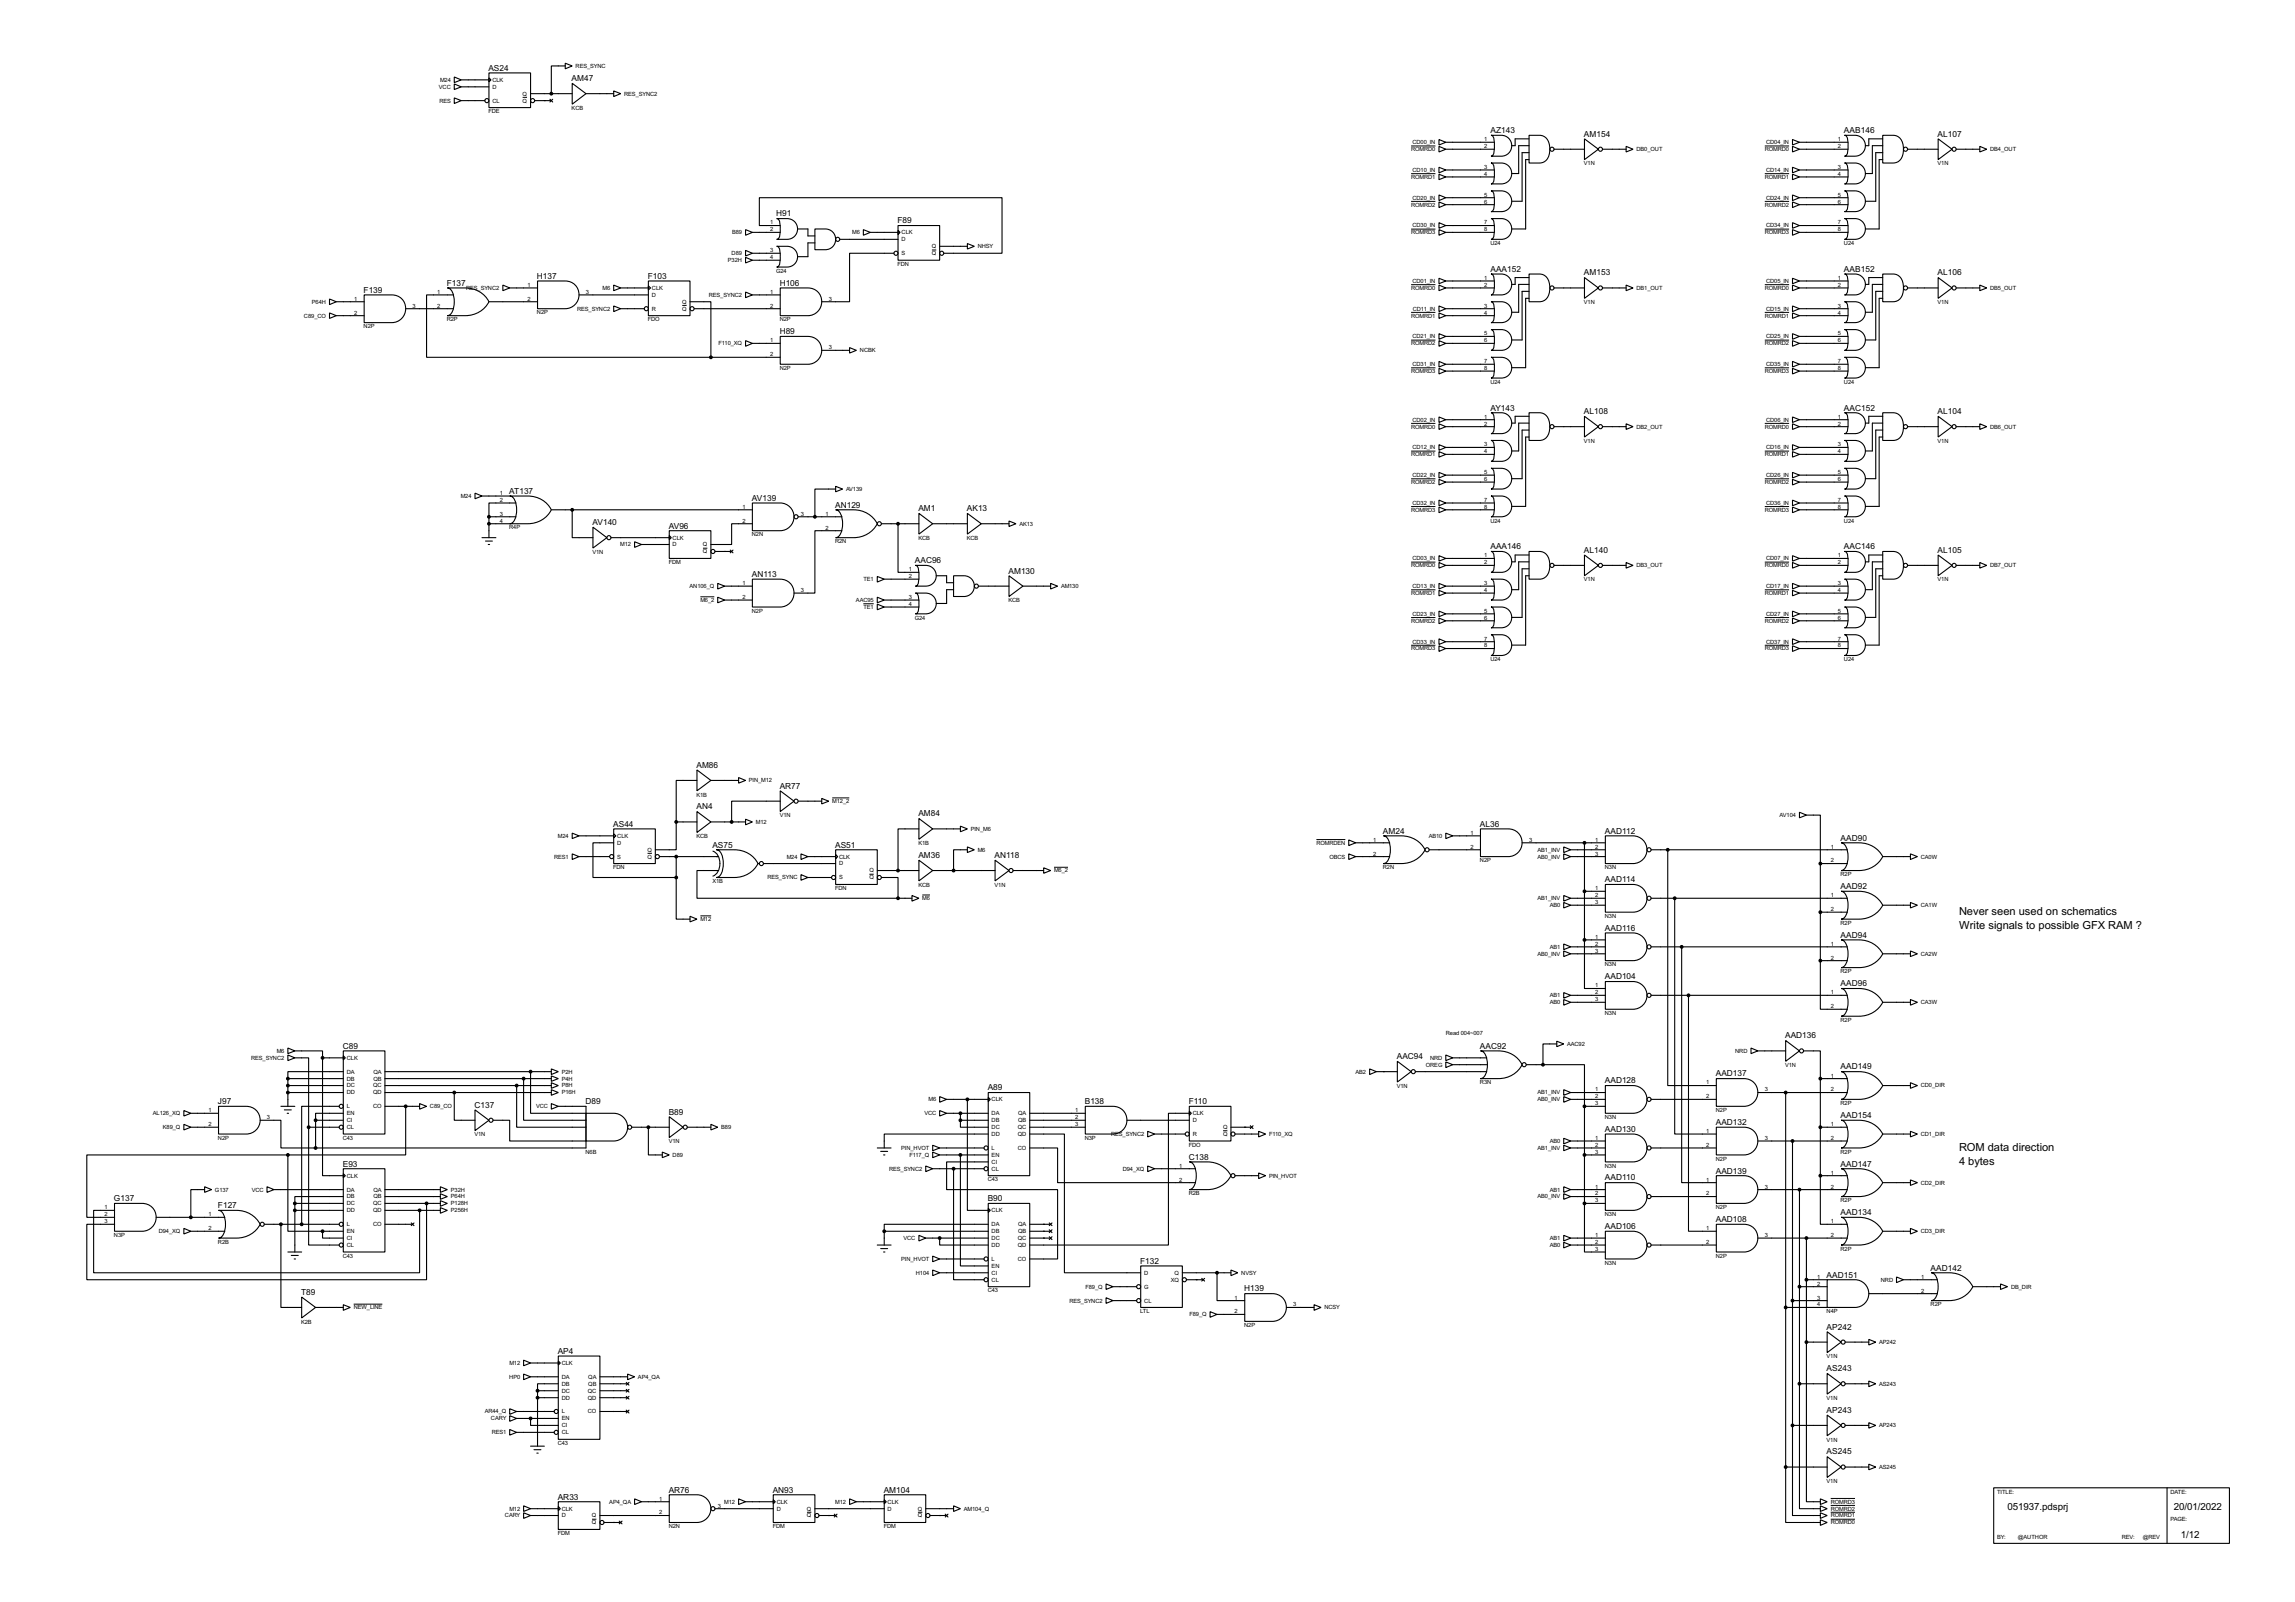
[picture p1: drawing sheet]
<svg xmlns="http://www.w3.org/2000/svg" width="841mm" height="587mm" viewBox="0 0 841 587" stroke-linecap="round" stroke-linejoin="round" font-family="sans-serif">
<defs><g id="words">
<g font-size="4.6">
<text x="717.6" y="335.2">Never seen used on schematics</text>
<text x="717.6" y="340.3">Write signals to possible GFX RAM ?</text>
<text x="717.6" y="421.5">ROM data direction</text>
<text x="717.6" y="426.6">4 bytes</text>
</g>
<g font-size="4">
<text x="735.4" y="553">051937.pdsprj</text>
<text x="796.3" y="553">20/01/2022</text>
<text x="798.9" y="563.2">1/12</text>
</g>
<g font-size="3.4">
<text x="178.9" y="25.9">AS24</text>
<text x="209.4" y="29.7">AM47</text>
<text x="546" y="48.7">AZ143</text>
<text x="580.2" y="50.1">AM154</text>
<text x="675.5" y="48.7">AAB146</text>
<text x="709.8" y="50.1">AL107</text>
<text x="284.3" y="79.2">H91</text>
<text x="328.8" y="81.8">F89</text>
<text x="546" y="99.5">AAA152</text>
<text x="580.2" y="100.9">AM153</text>
<text x="675.5" y="99.5">AAB152</text>
<text x="709.8" y="100.9">AL106</text>
<text x="133.2" y="107.2">F139</text>
<text x="163.7" y="104.7">F137</text>
<text x="196.7" y="102.1">H137</text>
<text x="237.3" y="102.1">F103</text>
<text x="285.6" y="104.7">H106</text>
<text x="285.6" y="122.4">H89</text>
<text x="546" y="150.3">AY143</text>
<text x="580.2" y="151.7">AL108</text>
<text x="675.5" y="150.3">AAC152</text>
<text x="709.8" y="151.7">AL104</text>
<text x="186.5" y="180.9">AT137</text>
<text x="275.4" y="183.4">AV139</text>
<text x="305.9" y="185.9">AN129</text>
<text x="336.4" y="187.2">AM1</text>
<text x="354.2" y="187.2">AK13</text>
<text x="217" y="192.3">AV140</text>
<text x="245" y="193.6">AV96</text>
<text x="546" y="201.1">AAA146</text>
<text x="580.2" y="202.5">AL140</text>
<text x="675.5" y="201.1">AAC146</text>
<text x="709.8" y="202.5">AL105</text>
<text x="335.1" y="206.3">AAC96</text>
<text x="275.4" y="211.3">AN113</text>
<text x="369.4" y="210.1">AM130</text>
<text x="255.1" y="281.2">AM86</text>
<text x="285.6" y="288.8">AR77</text>
<text x="255.1" y="296.4">AN4</text>
<text x="336.4" y="299">AM84</text>
<text x="224.6" y="302.8">AS44</text>
<text x="506.6" y="305.3">AM24</text>
<text x="542.1" y="302.8">AL36</text>
<text x="587.9" y="305.3">AAD112</text>
<text x="261" y="310.4">AS75</text>
<text x="305.9" y="310.4">AS51</text>
<text x="674.2" y="307.9">AAD90</text>
<text x="336.4" y="314.2">AM36</text>
<text x="364.3" y="314.2">AN118</text>
<text x="587.9" y="323.1">AAD114</text>
<text x="674.2" y="325.6">AAD92</text>
<text x="587.9" y="340.9">AAD116</text>
<text x="674.2" y="343.4">AAD94</text>
<text x="587.9" y="358.7">AAD104</text>
<text x="674.2" y="361.2">AAD96</text>
<text x="653.9" y="380.3">AAD136</text>
<text x="125.6" y="384.1">C89</text>
<text x="511.7" y="387.9">AAC94</text>
<text x="542.1" y="384.1">AAC92</text>
<text x="628.5" y="394.2">AAD137</text>
<text x="674.2" y="391.7">AAD149</text>
<text x="361.8" y="399.3">A89</text>
<text x="587.9" y="396.8">AAD128</text>
<text x="79.9" y="404.4">J97</text>
<text x="173.8" y="405.7">C137</text>
<text x="214.5" y="404.4">D89</text>
<text x="397.4" y="404.4">B138</text>
<text x="435.5" y="404.4">F110</text>
<text x="245" y="408.2">B89</text>
<text x="628.5" y="412">AAD132</text>
<text x="674.2" y="409.5">AAD154</text>
<text x="587.9" y="414.5">AAD130</text>
<text x="435.5" y="424.7">C138</text>
<text x="125.6" y="427.2">E93</text>
<text x="628.5" y="429.8">AAD139</text>
<text x="674.2" y="427.2">AAD147</text>
<text x="587.9" y="432.3">AAD110</text>
<text x="41.8" y="439.9">G137</text>
<text x="79.9" y="442.5">F127</text>
<text x="361.8" y="439.9">B90</text>
<text x="628.5" y="447.6">AAD108</text>
<text x="674.2" y="445">AAD134</text>
<text x="587.9" y="450.1">AAD106</text>
<text x="417.7" y="462.8">F132</text>
<text x="669.1" y="467.9">AAD151</text>
<text x="707.2" y="465.3">AAD142</text>
<text x="455.8" y="473">H139</text>
<text x="110.3" y="474.2">T89</text>
<text x="669.1" y="486.9">AP242</text>
<text x="204.3" y="495.8">AP4</text>
<text x="669.1" y="502.2">AS243</text>
<text x="669.1" y="517.4">AP243</text>
<text x="669.1" y="532.7">AS245</text>
<text x="204.3" y="549.2">AR33</text>
<text x="245" y="546.6">AR76</text>
<text x="283.1" y="546.6">AN93</text>
<text x="323.7" y="546.6">AM104</text>
</g>
<g font-size="2.4">
<text x="161.2" y="30">M24</text>
<text x="180.4" y="30">CLK</text>
<text x="210.9" y="24.8">RES_SYNC</text>
<text x="160.8" y="32.5">VCC</text>
<text x="180.4" y="32.5">D</text>
<text x="191.5" y="35">Q</text>
<text x="228.7" y="35">RES_SYNC2</text>
<text x="161" y="37.5">RES</text>
<text x="178.9" y="41.5">FDE</text>
<text x="180.4" y="37.5">CL</text>
<text x="191.5" y="37.5">Q</text>
<text x="209.4" y="40.2">KCB</text>
<text x="517.4" y="52.8">CD00_IN</text>
<text x="543.7" y="51.7">1</text>
<text x="646.9" y="52.8">CD04_IN</text>
<text x="673.3" y="51.7">1</text>
<text x="516.9" y="55.4">ROMRD0</text>
<text x="543.7" y="54.3">2</text>
<text x="599.5" y="55.4">DB0_OUT</text>
<text x="646.5" y="55.4">ROMRD0</text>
<text x="673.3" y="54.3">2</text>
<text x="729" y="55.4">DB4_OUT</text>
<text x="516.9" y="65.5">ROMRD1</text>
<text x="517.4" y="62.9">CD10_IN</text>
<text x="543.7" y="61.9">3</text>
<text x="543.7" y="64.4">4</text>
<text x="580.2" y="60.6">V1N</text>
<text x="646.5" y="65.5">ROMRD1</text>
<text x="646.9" y="62.9">CD14_IN</text>
<text x="673.3" y="61.9">3</text>
<text x="673.3" y="64.4">4</text>
<text x="709.8" y="60.6">V1N</text>
<text x="543.7" y="72">5</text>
<text x="673.3" y="72">5</text>
<text x="516.9" y="75.6">ROMRD2</text>
<text x="517.4" y="73.1">CD20_IN</text>
<text x="543.7" y="74.6">6</text>
<text x="646.5" y="75.6">ROMRD2</text>
<text x="646.9" y="73.1">CD24_IN</text>
<text x="673.3" y="74.6">6</text>
<text x="282.1" y="82.2">1</text>
<text x="517.4" y="83.3">CD30_IN</text>
<text x="543.7" y="82.2">7</text>
<text x="646.9" y="83.3">CD34_IN</text>
<text x="673.3" y="82.2">7</text>
<text x="268.2" y="85.8">B89</text>
<text x="282.1" y="84.7">2</text>
<text x="312.2" y="85.8">M6</text>
<text x="330.3" y="85.8">CLK</text>
<text x="330.3" y="88.3">D</text>
<text x="516.9" y="85.8">ROMRD3</text>
<text x="543.7" y="84.7">8</text>
<text x="546" y="89.7">U24</text>
<text x="646.5" y="85.8">ROMRD3</text>
<text x="673.3" y="84.7">8</text>
<text x="675.5" y="89.7">U24</text>
<text x="266.7" y="96">P32H</text>
<text x="268" y="93.5">D89</text>
<text x="282.1" y="92.4">3</text>
<text x="282.1" y="94.9">4</text>
<text x="330.3" y="93.5">S</text>
<text x="341.4" y="90.9">Q</text>
<text x="341.4" y="93.5">Q</text>
<text x="358.2" y="90.9">NHSY</text>
<text x="284.3" y="99.9">G24</text>
<text x="328.8" y="97.4">FDN</text>
<text x="160.2" y="107.6">1</text>
<text x="170.8" y="106.2">RES_SYNC2</text>
<text x="193.2" y="105.1">1</text>
<text x="214.7" y="107.6">3</text>
<text x="220.8" y="106.2">M6</text>
<text x="238.8" y="106.2">CLK</text>
<text x="282.1" y="107.6">1</text>
<text x="516.9" y="106.2">ROMRD0</text>
<text x="517.4" y="103.6">CD01_IN</text>
<text x="543.7" y="102.5">1</text>
<text x="543.7" y="105.1">2</text>
<text x="599.5" y="106.2">DB1_OUT</text>
<text x="646.5" y="106.2">ROMRD0</text>
<text x="646.9" y="103.6">CD05_IN</text>
<text x="673.3" y="102.5">1</text>
<text x="673.3" y="105.1">2</text>
<text x="729" y="106.2">DB5_OUT</text>
<text x="114.3" y="111.2">P64H</text>
<text x="129.7" y="110.1">1</text>
<text x="151.2" y="112.7">3</text>
<text x="160.2" y="112.7">2</text>
<text x="193.2" y="110.1">2</text>
<text x="211.4" y="113.7">RES_SYNC2</text>
<text x="238.8" y="108.7">D</text>
<text x="238.8" y="113.7">R</text>
<text x="249.9" y="111.2">Q</text>
<text x="249.9" y="113.7">Q</text>
<text x="259.7" y="108.7">RES_SYNC2</text>
<text x="282.1" y="112.7">2</text>
<text x="303.6" y="110.1">3</text>
<text x="517.5" y="113.7">CD11_IN</text>
<text x="543.7" y="112.7">3</text>
<text x="580.2" y="111.4">V1N</text>
<text x="646.9" y="113.7">CD15_IN</text>
<text x="673.3" y="112.7">3</text>
<text x="709.8" y="111.4">V1N</text>
<text x="111.4" y="116.3">C89_CO</text>
<text x="129.7" y="115.2">2</text>
<text x="163.7" y="117.7">R2P</text>
<text x="196.7" y="115.1">N2P</text>
<text x="237.3" y="117.7">FDO</text>
<text x="285.6" y="117.7">N2P</text>
<text x="516.9" y="116.3">ROMRD1</text>
<text x="543.7" y="115.2">4</text>
<text x="646.5" y="116.3">ROMRD1</text>
<text x="673.3" y="115.2">4</text>
<text x="133.2" y="120.3">N2P</text>
<text x="282.1" y="125.4">1</text>
<text x="517.4" y="123.9">CD21_IN</text>
<text x="543.7" y="122.8">5</text>
<text x="543.7" y="125.4">6</text>
<text x="646.9" y="123.9">CD25_IN</text>
<text x="673.3" y="122.8">5</text>
<text x="673.3" y="125.4">6</text>
<text x="263.2" y="126.4">F110_XQ</text>
<text x="282.1" y="130.5">2</text>
<text x="303.6" y="127.9">3</text>
<text x="315" y="129">NCBK</text>
<text x="516.9" y="126.4">ROMRD2</text>
<text x="646.5" y="126.4">ROMRD2</text>
<text x="285.6" y="135.5">N2P</text>
<text x="516.9" y="136.6">ROMRD3</text>
<text x="517.4" y="134.1">CD31_IN</text>
<text x="543.7" y="133">7</text>
<text x="543.7" y="135.5">8</text>
<text x="646.5" y="136.6">ROMRD3</text>
<text x="646.9" y="134.1">CD35_IN</text>
<text x="673.3" y="133">7</text>
<text x="673.3" y="135.5">8</text>
<text x="546" y="140.5">U24</text>
<text x="675.5" y="140.5">U24</text>
<text x="517.4" y="154.4">CD02_IN</text>
<text x="543.7" y="153.3">1</text>
<text x="543.7" y="155.9">2</text>
<text x="646.9" y="154.4">CD06_IN</text>
<text x="673.3" y="153.3">1</text>
<text x="673.3" y="155.9">2</text>
<text x="516.9" y="157">ROMRD0</text>
<text x="599.5" y="157">DB2_OUT</text>
<text x="646.5" y="157">ROMRD0</text>
<text x="729" y="157">DB6_OUT</text>
<text x="516.9" y="167.1">ROMRD1</text>
<text x="517.4" y="164.5">CD12_IN</text>
<text x="543.7" y="163.5">3</text>
<text x="543.7" y="166">4</text>
<text x="580.2" y="162.2">V1N</text>
<text x="646.5" y="167.1">ROMRD1</text>
<text x="646.9" y="164.5">CD16_IN</text>
<text x="673.3" y="163.5">3</text>
<text x="673.3" y="166">4</text>
<text x="709.8" y="162.2">V1N</text>
<text x="543.7" y="173.6">5</text>
<text x="673.3" y="173.6">5</text>
<text x="309.9" y="179.8">AV139</text>
<text x="516.9" y="177.2">ROMRD2</text>
<text x="517.4" y="174.7">CD22_IN</text>
<text x="543.7" y="176.2">6</text>
<text x="646.5" y="177.2">ROMRD2</text>
<text x="646.9" y="174.7">CD26_IN</text>
<text x="673.3" y="176.2">6</text>
<text x="168.8" y="182.4">M24</text>
<text x="183.1" y="181.3">1</text>
<text x="183.1" y="183.8">2</text>
<text x="517.4" y="184.9">CD32_IN</text>
<text x="543.7" y="183.8">7</text>
<text x="646.9" y="184.9">CD36_IN</text>
<text x="673.3" y="183.8">7</text>
<text x="183.1" y="188.9">3</text>
<text x="183.1" y="191.4">4</text>
<text x="272" y="186.3">1</text>
<text x="272" y="191.4">2</text>
<text x="293.4" y="188.9">3</text>
<text x="302.4" y="188.9">1</text>
<text x="516.9" y="187.4">ROMRD3</text>
<text x="543.7" y="186.3">8</text>
<text x="546" y="191.3">U24</text>
<text x="646.5" y="187.4">ROMRD3</text>
<text x="673.3" y="186.3">8</text>
<text x="675.5" y="191.3">U24</text>
<text x="186.5" y="193.9">R4P</text>
<text x="246.4" y="197.6">CLK</text>
<text x="275.4" y="196.5">N2N</text>
<text x="302.4" y="194">2</text>
<text x="336.4" y="197.7">KCB</text>
<text x="354.2" y="197.7">KCB</text>
<text x="373.4" y="192.5">AK13</text>
<text x="217" y="202.8">V1N</text>
<text x="227.2" y="200.1">M12</text>
<text x="246.4" y="200.1">D</text>
<text x="257.5" y="200.1">Q</text>
<text x="257.5" y="202.6">Q</text>
<text x="305.9" y="199">R2N</text>
<text x="245" y="206.6">FDM</text>
<text x="332.9" y="209.2">1</text>
<text x="516.9" y="207.8">ROMRD0</text>
<text x="517.4" y="205.2">CD03_IN</text>
<text x="543.7" y="204.1">1</text>
<text x="543.7" y="206.7">2</text>
<text x="599.5" y="207.8">DB3_OUT</text>
<text x="646.5" y="207.8">ROMRD0</text>
<text x="646.9" y="205.2">CD07_IN</text>
<text x="673.3" y="204.1">1</text>
<text x="673.3" y="206.7">2</text>
<text x="729" y="207.8">DB7_OUT</text>
<text x="252.6" y="215.3">AN106_Q</text>
<text x="272" y="214.3">1</text>
<text x="316.3" y="212.8">TE1</text>
<text x="332.9" y="211.7">2</text>
<text x="388.7" y="215.3">AM130</text>
<text x="517.4" y="215.3">CD13_IN</text>
<text x="543.7" y="214.3">3</text>
<text x="580.2" y="213">V1N</text>
<text x="646.9" y="215.3">CD17_IN</text>
<text x="673.3" y="214.3">3</text>
<text x="709.8" y="213">V1N</text>
<text x="256.6" y="220.5">M6_2</text>
<text x="272" y="219.4">2</text>
<text x="293.4" y="216.8">3</text>
<text x="313.6" y="220.5">AAC95</text>
<text x="332.9" y="219.4">3</text>
<text x="332.9" y="221.9">4</text>
<text x="369.4" y="220.6">KCB</text>
<text x="516.9" y="217.9">ROMRD1</text>
<text x="543.7" y="216.8">4</text>
<text x="646.5" y="217.9">ROMRD1</text>
<text x="673.3" y="216.8">4</text>
<text x="275.4" y="224.4">N2P</text>
<text x="316.3" y="223">TE1</text>
<text x="335.1" y="226.9">G24</text>
<text x="517.4" y="225.5">CD23_IN</text>
<text x="543.7" y="224.4">5</text>
<text x="543.7" y="227">6</text>
<text x="646.9" y="225.5">CD27_IN</text>
<text x="673.3" y="224.4">5</text>
<text x="673.3" y="227">6</text>
<text x="516.9" y="228.1">ROMRD2</text>
<text x="646.5" y="228.1">ROMRD2</text>
<text x="516.9" y="238.2">ROMRD3</text>
<text x="517.4" y="235.7">CD33_IN</text>
<text x="543.7" y="234.6">7</text>
<text x="543.7" y="237.1">8</text>
<text x="646.5" y="238.2">ROMRD3</text>
<text x="646.9" y="235.7">CD37_IN</text>
<text x="673.3" y="234.6">7</text>
<text x="673.3" y="237.1">8</text>
<text x="546" y="242.2">U24</text>
<text x="675.5" y="242.2">U24</text>
<text x="274.4" y="286.5">PIN_M12</text>
<text x="255.1" y="291.7">K1B</text>
<text x="285.6" y="299.3">V1N</text>
<text x="304.9" y="294.1">M12_2</text>
<text x="651.9" y="299.2">AV104</text>
<text x="276.9" y="301.7">M12</text>
<text x="355.7" y="304.3">PIN_M6</text>
<text x="538.7" y="305.7">1</text>
<text x="204.4" y="306.8">M24</text>
<text x="226.1" y="306.8">CLK</text>
<text x="226.1" y="309.4">D</text>
<text x="237.2" y="311.9">Q</text>
<text x="255.1" y="307">KCB</text>
<text x="336.4" y="309.5">K1B</text>
<text x="358.2" y="311.9">M6</text>
<text x="482.2" y="309.4">ROMRDEN</text>
<text x="503.1" y="308.3">1</text>
<text x="523.4" y="306.8">AB10</text>
<text x="538.7" y="310.8">2</text>
<text x="560.1" y="308.3">3</text>
<text x="563.2" y="311.9">AB1_INV</text>
<text x="584.4" y="308.3">1</text>
<text x="584.4" y="310.8">2</text>
<text x="670.7" y="310.8">1</text>
<text x="203" y="314.4">RES1</text>
<text x="226.1" y="314.4">S</text>
<text x="237.2" y="314.4">Q</text>
<text x="288.2" y="314.4">M24</text>
<text x="307.4" y="314.4">CLK</text>
<text x="307.4" y="317">D</text>
<text x="487" y="314.4">OBCS</text>
<text x="503.1" y="313.3">2</text>
<text x="542.1" y="315.8">N2P</text>
<text x="563.2" y="314.4">AB0_INV</text>
<text x="584.4" y="313.3">3</text>
<text x="670.7" y="315.9">2</text>
<text x="703.6" y="314.4">CA0W</text>
<text x="224.6" y="318.4">FDN</text>
<text x="261" y="323.5">X1B</text>
<text x="281.2" y="322.1">RES_SYNC</text>
<text x="307.4" y="322.1">S</text>
<text x="318.5" y="319.5">Q</text>
<text x="318.5" y="322.1">Q</text>
<text x="386.1" y="319.5">M6_2</text>
<text x="506.6" y="318.4">R2N</text>
<text x="587.9" y="318.4">N3N</text>
<text x="674.2" y="320.9">R2P</text>
<text x="305.9" y="326">FDN</text>
<text x="336.4" y="324.7">KCB</text>
<text x="337.9" y="329.7">M6</text>
<text x="364.3" y="324.7">V1N</text>
<text x="563.2" y="329.7">AB1_INV</text>
<text x="584.4" y="326">1</text>
<text x="584.4" y="328.6">2</text>
<text x="670.7" y="328.6">1</text>
<text x="567.7" y="332.2">AB0</text>
<text x="584.4" y="331.1">3</text>
<text x="670.7" y="333.7">2</text>
<text x="703.6" y="332.2">CA1W</text>
<text x="256.6" y="337.3">M12</text>
<text x="587.9" y="336.2">N3N</text>
<text x="674.2" y="338.7">R2P</text>
<text x="567.7" y="347.5">AB1</text>
<text x="584.4" y="343.8">1</text>
<text x="584.4" y="346.4">2</text>
<text x="670.7" y="346.4">1</text>
<text x="563.2" y="350">AB0_INV</text>
<text x="584.4" y="348.9">3</text>
<text x="587.9" y="353.9">N3N</text>
<text x="670.7" y="351.4">2</text>
<text x="703.6" y="350">CA2W</text>
<text x="674.2" y="356.5">R2P</text>
<text x="567.7" y="365.2">AB1</text>
<text x="584.4" y="361.6">1</text>
<text x="584.4" y="364.1">2</text>
<text x="670.7" y="364.1">1</text>
<text x="567.7" y="367.8">AB0</text>
<text x="584.4" y="366.7">3</text>
<text x="587.9" y="371.7">N3N</text>
<text x="670.7" y="369.2">2</text>
<text x="703.6" y="367.8">CA3W</text>
<text x="674.2" y="374.3">R2P</text>
<text x="529.6" y="379.1">Read 004~007</text>
<text x="574.1" y="383">AAC92</text>
<text x="92" y="388.1">RES_SYNC2</text>
<text x="101.4" y="385.6">M6</text>
<text x="127.1" y="388.1">CLK</text>
<text x="523.9" y="388.1">NRD</text>
<text x="635.6" y="385.6">NRD</text>
<text x="127.1" y="393.2">DA</text>
<text x="127.1" y="395.7">DB</text>
<text x="136.8" y="393.2">QA</text>
<text x="136.8" y="395.7">QB</text>
<text x="205.8" y="393.2">P2H</text>
<text x="205.8" y="395.7">P4H</text>
<text x="496.6" y="393.2">AB2</text>
<text x="522.3" y="390.6">OREG</text>
<text x="653.9" y="390.8">V1N</text>
<text x="670.7" y="394.6">1</text>
<text x="127.1" y="398.3">DC</text>
<text x="127.1" y="400.8">DD</text>
<text x="136.7" y="398.3">QC</text>
<text x="136.7" y="400.8">QD</text>
<text x="205.8" y="398.3">P8H</text>
<text x="205.8" y="400.8">P16H</text>
<text x="511.7" y="398.4">V1N</text>
<text x="542.1" y="397.1">R3N</text>
<text x="563.2" y="400.8">AB1_INV</text>
<text x="584.4" y="399.7">1</text>
<text x="625" y="397.2">1</text>
<text x="646.5" y="399.7">3</text>
<text x="670.7" y="399.7">2</text>
<text x="703.6" y="398.3">CD0_DIR</text>
<text x="76.4" y="407.3">1</text>
<text x="127.1" y="405.9">L</text>
<text x="136.7" y="405.9">CO</text>
<text x="157.5" y="405.9">C89_CO</text>
<text x="196.4" y="405.9">VCC</text>
<text x="340.2" y="403.3">M6</text>
<text x="363.3" y="403.3">CLK</text>
<text x="393.9" y="407.3">1</text>
<text x="563.2" y="403.3">AB0_INV</text>
<text x="584.4" y="402.2">2</text>
<text x="584.4" y="404.8">3</text>
<text x="625" y="402.2">2</text>
<text x="628.5" y="407.3">N2P</text>
<text x="674.2" y="404.7">R2P</text>
<text x="56" y="408.4">AL126_XQ</text>
<text x="59.7" y="413.5">K89_Q</text>
<text x="76.4" y="412.4">2</text>
<text x="97.8" y="409.9">3</text>
<text x="127.1" y="408.4">EN</text>
<text x="127.1" y="411">CI</text>
<text x="127.1" y="413.5">CL</text>
<text x="264.2" y="413.5">B89</text>
<text x="338.6" y="408.4">VCC</text>
<text x="363.3" y="408.4">DA</text>
<text x="363.3" y="411">DB</text>
<text x="363.3" y="413.5">DC</text>
<text x="372.9" y="413.5">QC</text>
<text x="373" y="408.4">QA</text>
<text x="373" y="411">QB</text>
<text x="393.9" y="409.9">2</text>
<text x="393.9" y="412.4">3</text>
<text x="436.9" y="408.4">CLK</text>
<text x="436.9" y="411">D</text>
<text x="448" y="413.5">Q</text>
<text x="587.9" y="409.8">N3N</text>
<text x="670.7" y="412.4">1</text>
<text x="79.9" y="417.4">N2P</text>
<text x="125.6" y="417.4">C43</text>
<text x="173.8" y="416.2">V1N</text>
<text x="245" y="418.7">V1N</text>
<text x="363.3" y="416">DD</text>
<text x="372.9" y="416">QD</text>
<text x="397.4" y="417.4">N3P</text>
<text x="407" y="416">RES_SYNC2</text>
<text x="435.5" y="420">FDO</text>
<text x="436.9" y="416">R</text>
<text x="448" y="416">Q</text>
<text x="464.9" y="416">F110_XQ</text>
<text x="567.7" y="418.6">AB0</text>
<text x="584.4" y="417.5">1</text>
<text x="625" y="414.9">1</text>
<text x="646.5" y="417.5">3</text>
<text x="670.7" y="417.5">2</text>
<text x="703.6" y="416">CD1_DIR</text>
<text x="214.5" y="422.5">N6B</text>
<text x="246.4" y="423.7">D89</text>
<text x="330.2" y="421.1">PIN_HVOT</text>
<text x="333.1" y="423.7">F117_Q</text>
<text x="363.3" y="423.7">EN</text>
<text x="363.3" y="421.1">L</text>
<text x="372.9" y="421.1">CO</text>
<text x="563.2" y="421.1">AB1_INV</text>
<text x="584.4" y="420">2</text>
<text x="584.4" y="422.6">3</text>
<text x="625" y="420">2</text>
<text x="628.5" y="425.1">N2P</text>
<text x="674.2" y="422.5">R2P</text>
<text x="127.1" y="431.3">CLK</text>
<text x="325.7" y="428.7">RES_SYNC2</text>
<text x="363.3" y="426.2">CI</text>
<text x="363.3" y="428.7">CL</text>
<text x="411.3" y="428.7">D94_XQ</text>
<text x="432" y="427.6">1</text>
<text x="464.9" y="431.3">PIN_HVOT</text>
<text x="587.9" y="427.6">N3N</text>
<text x="670.7" y="430.2">1</text>
<text x="78.8" y="436.4">G137</text>
<text x="92.2" y="436.4">VCC</text>
<text x="127.1" y="436.4">DA</text>
<text x="136.8" y="436.4">QA</text>
<text x="165.2" y="436.4">P32H</text>
<text x="361.8" y="432.7">C43</text>
<text x="432" y="432.7">2</text>
<text x="435.5" y="437.8">R2B</text>
<text x="567.7" y="436.4">AB1</text>
<text x="584.4" y="435.3">1</text>
<text x="584.4" y="437.8">2</text>
<text x="625" y="432.7">1</text>
<text x="625" y="437.8">2</text>
<text x="646.5" y="435.3">3</text>
<text x="670.7" y="435.3">2</text>
<text x="703.6" y="433.8">CD2_DIR</text>
<text x="38.3" y="442.9">1</text>
<text x="127.1" y="438.9">DB</text>
<text x="127.1" y="441.4">DC</text>
<text x="127.1" y="444">DD</text>
<text x="136.7" y="441.4">QC</text>
<text x="136.7" y="444">QD</text>
<text x="136.8" y="438.9">QB</text>
<text x="165.2" y="441.4">P128H</text>
<text x="165.2" y="438.9">P64H</text>
<text x="165.2" y="444">P256H</text>
<text x="363.3" y="444">CLK</text>
<text x="563.2" y="438.9">AB0_INV</text>
<text x="584.4" y="440.3">3</text>
<text x="628.5" y="442.8">N2P</text>
<text x="674.2" y="440.3">R2P</text>
<text x="38.3" y="445.4">2</text>
<text x="38.3" y="448">3</text>
<text x="76.4" y="445.4">1</text>
<text x="127.1" y="449.1">L</text>
<text x="136.7" y="449.1">CO</text>
<text x="363.3" y="449.1">DA</text>
<text x="373" y="449.1">QA</text>
<text x="587.9" y="445.4">N3N</text>
<text x="670.7" y="448">1</text>
<text x="41.8" y="453">N3P</text>
<text x="58.2" y="451.6">D94_XQ</text>
<text x="76.4" y="450.5">2</text>
<text x="79.9" y="455.5">R2B</text>
<text x="127.1" y="451.6">EN</text>
<text x="127.1" y="454.1">CI</text>
<text x="331" y="454.1">VCC</text>
<text x="363.3" y="451.6">DB</text>
<text x="363.3" y="454.1">DC</text>
<text x="372.9" y="454.1">QC</text>
<text x="373" y="451.6">QB</text>
<text x="567.7" y="454.1">AB1</text>
<text x="584.4" y="453">1</text>
<text x="584.4" y="455.6">2</text>
<text x="625" y="450.5">1</text>
<text x="625" y="455.6">2</text>
<text x="646.5" y="453">3</text>
<text x="670.7" y="453">2</text>
<text x="703.6" y="451.6">CD3_DIR</text>
<text x="125.6" y="460.6">C43</text>
<text x="127.1" y="456.7">CL</text>
<text x="330.2" y="461.8">PIN_HVOT</text>
<text x="363.3" y="456.7">DD</text>
<text x="363.3" y="461.8">L</text>
<text x="372.9" y="456.7">QD</text>
<text x="372.9" y="461.8">CO</text>
<text x="567.7" y="456.7">AB0</text>
<text x="584.4" y="458.1">3</text>
<text x="628.5" y="460.6">N2P</text>
<text x="674.2" y="458.1">R2P</text>
<text x="335.5" y="466.8">H104</text>
<text x="363.3" y="464.3">EN</text>
<text x="363.3" y="466.8">CI</text>
<text x="419.2" y="466.8">D</text>
<text x="430.3" y="466.8">Q</text>
<text x="454.7" y="466.8">NVSY</text>
<text x="587.9" y="463.2">N3N</text>
<text x="361.8" y="473.3">C43</text>
<text x="363.3" y="469.4">CL</text>
<text x="397.6" y="471.9">F89_Q</text>
<text x="419.2" y="471.9">G</text>
<text x="428.9" y="469.4">XQ</text>
<text x="665.7" y="468.3">1</text>
<text x="665.7" y="470.8">2</text>
<text x="689" y="469.4">NRD</text>
<text x="703.8" y="468.3">1</text>
<text x="703.8" y="473.4">2</text>
<text x="736.7" y="471.9">DB_DIR</text>
<text x="129.6" y="479.5">NEW_LINE</text>
<text x="391.8" y="477">RES_SYNC2</text>
<text x="419.2" y="477">CL</text>
<text x="452.3" y="475.9">1</text>
<text x="473.8" y="478.4">3</text>
<text x="485.2" y="479.5">NCSY</text>
<text x="665.7" y="475.9">3</text>
<text x="665.7" y="478.4">4</text>
<text x="707.2" y="478.4">R2P</text>
<text x="110.3" y="484.8">K2B</text>
<text x="417.7" y="480.9">LTL</text>
<text x="435.7" y="482.1">F89_Q</text>
<text x="452.3" y="481">2</text>
<text x="669.1" y="480.9">N4P</text>
<text x="455.8" y="486">N2P</text>
<text x="669.1" y="497.5">V1N</text>
<text x="688.4" y="492.2">AP242</text>
<text x="186.6" y="499.9">M12</text>
<text x="205.8" y="499.9">CLK</text>
<text x="186.6" y="504.9">HP0</text>
<text x="205.8" y="504.9">DA</text>
<text x="205.8" y="507.5">DB</text>
<text x="215.5" y="504.9">QA</text>
<text x="215.5" y="507.5">QB</text>
<text x="233.7" y="504.9">AP4_QA</text>
<text x="688.4" y="507.5">AS243</text>
<text x="205.8" y="510">DC</text>
<text x="205.8" y="512.6">DD</text>
<text x="215.4" y="510">QC</text>
<text x="215.4" y="512.6">QD</text>
<text x="669.1" y="512.7">V1N</text>
<text x="177.6" y="517.6">AR44_Q</text>
<text x="179.9" y="520.2">CARY</text>
<text x="205.8" y="520.2">EN</text>
<text x="205.8" y="517.6">L</text>
<text x="215.4" y="517.6">CO</text>
<text x="180.1" y="525.3">RES1</text>
<text x="205.8" y="522.7">CI</text>
<text x="205.8" y="525.3">CL</text>
<text x="669.1" y="527.9">V1N</text>
<text x="688.4" y="522.7">AP243</text>
<text x="204.3" y="529.2">C43</text>
<text x="688.4" y="538">AS245</text>
<text x="669.1" y="543.2">V1N</text>
<text x="223.2" y="550.7">AP4_QA</text>
<text x="241.5" y="549.6">1</text>
<text x="265.3" y="550.7">M12</text>
<text x="284.5" y="550.7">CLK</text>
<text x="306" y="550.7">M12</text>
<text x="325.2" y="550.7">CLK</text>
<text x="670.6" y="550.7">ROMRD3</text>
<text x="731.6" y="547">TITLE:</text>
<text x="795.1" y="547">DATE:</text>
<text x="185" y="555.7">CARY</text>
<text x="186.6" y="553.2">M12</text>
<text x="205.8" y="553.2">CLK</text>
<text x="205.8" y="555.7">D</text>
<text x="216.9" y="555.7">Q</text>
<text x="241.5" y="554.6">2</text>
<text x="262.9" y="552.1">3</text>
<text x="284.5" y="553.2">D</text>
<text x="295.6" y="553.2">Q</text>
<text x="295.6" y="555.7">Q</text>
<text x="325.2" y="553.2">D</text>
<text x="336.3" y="553.2">Q</text>
<text x="336.3" y="555.7">Q</text>
<text x="353.1" y="553.2">AM104_Q</text>
<text x="670.6" y="555.7">ROMRD1</text>
<text x="670.6" y="553.2">ROMRD2</text>
<text x="795.1" y="557.2">PAGE:</text>
<text x="204.3" y="562.2">FDM</text>
<text x="216.9" y="558.3">Q</text>
<text x="245" y="559.7">N2N</text>
<text x="283.1" y="559.7">FDM</text>
<text x="323.7" y="559.7">FDM</text>
<text x="670.6" y="558.3">ROMRD0</text>
<text x="731.6" y="563.5">BY:</text>
<text x="739.2" y="563.5">@AUTHOR</text>
<text x="777.3" y="563.5">REV:</text>
<text x="784.9" y="563.5">@REV</text>
</g>
</g></defs>
<g fill="none" stroke="#000" stroke-width=".4">
<path d="M166.4 30.8l2.6 1-2.6 1zM166.4 35.9l2.6 1-2.6 1zM166.4 28.2l2.6 1.1-2.6 1zM169 29.3h10.1M169 31.8h10.1M169 36.9h8.6M179.1 26.7h15.3v12.7h-15.3zM179.1 28.5l.8 .8-.8 .7zM194.4 34.3h15.2M195.9 36.9h6.1M201.5 36.4l1 1M202.5 36.4l-1 1"/>
<path d="M207.1 23.2l2.5 1-2.5 1zM207.1 24.2h-5.1v10.1M209.6 30.5l5.1 3.8-5.1 3.9zM214.7 34.3h10.1M224.8 33.3l2.6 1-2.6 1.1zM527.1 51.1l2.5 1-2.5 1zM527.1 53.6l2.5 1.1-2.5 1zM529.6 54.7h17.8M529.6 52.1h17.8M546.2 49.6h3.8a3.8 3.8 0 0 1 3.8 3.8 3.8 3.8 0 0 1-3.8 3.8h-3.8a3 3 0 0 0 1.2-3.4l-.1-2.3a1.75 1.75 0 0 0-1.1-1.9zM546.2 59.7h3.8a3.8 3.8 0 0 1 3.8 3.8 3.8 3.8 0 0 1-3.8 3.9h-3.8a2.98 2.98 0 0 0 1.2-3.4l-.1-2.3a1.76 1.76 0 0 0-1.1-2zM560.1 49.6h3.8a3.9 3.9 0 0 1 3.7 4 4.9 4.9 0 0 1-3 6l-4.5 .1z"/>
<path d="M560.1 58.5h-1.2v25.4h-5.1M560.1 53.4h-3.8v10.2h-2.5M560.1 55.9h-2.5v17.8h-3.8M560.1 50.9h-5.1v2.5h-1.2M569.3 54.7h11.1M580.4 50.9l5.1 3.8-5.1 3.8zM587 54.7h8.7M595.7 53.6l2.5 1.1-2.5 1zM656.6 51.1l2.6 1-2.6 1zM656.6 53.6l2.6 1.1-2.6 1zM659.2 54.7h17.8M659.2 52.1h17.8"/>
<path d="M675.7 49.6h3.8a3.8 3.8 0 0 1 3.8 3.8 3.8 3.8 0 0 1-3.8 3.8h-3.8a2.97 2.97 0 0 0 1.3-3.4l-.1-2.3a1.76 1.76 0 0 0-1.2-1.9zM675.7 59.7h3.8a3.8 3.8 0 0 1 3.8 3.8 3.8 3.8 0 0 1-3.8 3.9h-3.8a2.94 2.94 0 0 0 1.3-3.4l-.1-2.3a1.76 1.76 0 0 0-1.2-2zM689.7 49.6h3.8a3.9 3.9 0 0 1 3.7 4 4.9 4.9 0 0 1-3.1 6l-4.4 .1zM689.7 58.5h-1.3v25.4h-5.1M689.7 53.4h-3.8v10.2h-2.6M689.7 55.9h-2.6v17.8h-3.8M689.7 50.9h-5.1v2.5h-1.3M698.8 54.7h11.2M710 50.9l5.1 3.8-5.1 3.8zM716.6 54.7h8.6M725.2 53.6l2.6 1.1-2.6 1zM527.1 61.3l2.5 1-2.5 1z"/>
<path d="M527.1 71.4l2.5 1-2.5 1.1zM527.1 63.8l2.5 1-2.5 1zM527.1 74l2.5 1-2.5 1zM529.6 62.3h17.8M529.6 72.4h17.8M529.6 64.8h17.8M529.6 75h17.8M546.2 69.9h3.8a3.8 3.8 0 0 1 3.8 3.8 3.8 3.8 0 0 1-3.8 3.8h-3.8a2.98 2.98 0 0 0 1.2-3.3l-.1-2.4a1.73 1.73 0 0 0-1.1-1.9zM656.6 61.3l2.6 1-2.6 1zM656.6 71.4l2.6 1-2.6 1.1zM656.6 74l2.6 1-2.6 1zM656.6 63.8l2.6 1-2.6 1z"/>
<path d="M659.2 62.3h17.8M659.2 72.4h17.8M659.2 64.8h17.8M659.2 75h17.8M675.7 69.9h3.8a3.8 3.8 0 0 1 3.8 3.8 3.8 3.8 0 0 1-3.8 3.8h-3.8a2.94 2.94 0 0 0 1.3-3.3l-.1-2.4a1.73 1.73 0 0 0-1.2-1.9zM273.1 84.1l2.5 1-2.5 1.1zM273.1 91.7l2.5 1.1-2.5 1zM273.1 94.3l2.5 1-2.5 1zM275.6 85.1h10.2M275.6 92.8h10.2M275.6 95.3h10.2M284.5 80.1h3.8a3.8 3.8 0 0 1 3.9 3.8 3.8 3.8 0 0 1-3.9 3.8h-3.8a2.94 2.94 0 0 0 1.3-3.4l-.1-2.3a1.76 1.76 0 0 0-1.2-1.9z"/>
<path d="M284.5 90.2h3.8a3.8 3.8 0 0 1 3.9 3.8 3.8 3.8 0 0 1-3.9 3.8h-3.8a2.9 2.9 0 0 0 1.3-3.3l-.1-2.4a1.76 1.76 0 0 0-1.2-1.9zM285.8 82.6h-7.6v-10.2h88.9v20.4h-21.4M292.2 83.9h3.8v2.5h2.5M298.5 83.9h3.8a3.8 3.8 0 0 1 3.8 3.8 3.8 3.8 0 0 1-3.8 3.8h-3.8zM298.5 89h-2.5v5h-3.8M307.6 87.7h21.4M316.3 84.1l2.5 1-2.5 1.1zM318.8 85.1h10.2M327.5 92.8h-16.3v17.7h-10.2M329 82.6h15.2v12.7h-15.2zM329 84.4l.7 .7-.7 .8zM344.2 90.2h10.2"/>
<path d="M354.4 89.2l2.5 1-2.5 1zM527.1 81.6l2.5 1-2.5 1zM527.1 84.1l2.5 1-2.5 1.1zM529.6 85.1h17.8M529.6 82.6h17.8M546.2 80.1h3.8a3.8 3.8 0 0 1 3.8 3.8 3.8 3.8 0 0 1-3.8 3.8h-3.8a2.98 2.98 0 0 0 1.2-3.4l-.1-2.3a1.75 1.75 0 0 0-1.1-1.9zM656.6 81.6l2.6 1-2.6 1zM656.6 84.1l2.6 1-2.6 1.1zM659.2 85.1h17.8M659.2 82.6h17.8M675.7 80.1h3.8a3.8 3.8 0 0 1 3.8 3.8 3.8 3.8 0 0 1-3.8 3.8h-3.8a2.94 2.94 0 0 0 1.3-3.4l-.1-2.3a1.76 1.76 0 0 0-1.2-1.9zM120.7 109.5l2.5 1-2.5 1.1z"/>
<path d="M120.7 114.6l2.5 1-2.5 1zM123.2 110.5h10.2M123.2 115.6h10.2M133.4 108h10.2a5.1 5.1 0 0 1 5 5.1 5.1 5.1 0 0 1-5 5.1h-10.2zM148.6 113.1h17.6M163.9 105.5h6.6a9.5 9.5 0 0 1 8.6 5 9.5 9.5 0 0 1-8.6 5.1h-6.6a3.2 3.2 0 0 0 2.3-3.1 7.7 7.7 0 0 0-1.3-6.6zM166.2 108h-9.9v22.9h104.1M179.1 110.5h17.8M184.2 104.4l2.5 1.1-2.5 1zM186.7 105.5h10.2M196.9 102.9h10.2a5.1 5.1 0 0 1 5 5.1 5.1 5.1 0 0 1-5 5.1h-10.2zM212.1 108h25.4"/>
<path d="M224.8 104.4l2.6 1.1-2.6 1zM224.8 112.1l2.6 1-2.6 1zM227.4 113.1h8.6M227.4 105.5h10.1M237.5 102.9h15.3v12.7h-15.3zM237.5 104.7l.8 .8-.8 .7zM252.8 110.5h7.6v20.4M254.3 113.1h31.5M273.1 107l2.5 1-2.5 1zM275.6 108h10.2M285.8 105.5h10.2a5.1 5.1 0 0 1 5 5 5.1 5.1 0 0 1-5 5.1h-10.2zM527.1 101.9l2.5 1-2.5 1z"/>
<path d="M527.1 112.1l2.5 1-2.5 1zM527.1 114.6l2.5 1-2.5 1zM527.1 104.4l2.5 1.1-2.5 1zM529.6 113.1h17.8M529.6 105.5h17.8M529.6 115.6h17.8M529.6 102.9h17.8M546.2 100.4h3.8a3.8 3.8 0 0 1 3.8 3.8 3.8 3.8 0 0 1-3.8 3.8h-3.8a3 3 0 0 0 1.2-3.4l-.1-2.3a1.75 1.75 0 0 0-1.1-1.9zM546.2 110.5h3.8a3.8 3.8 0 0 1 3.8 3.8 3.8 3.8 0 0 1-3.8 3.9h-3.8a2.98 2.98 0 0 0 1.2-3.4l-.1-2.3a1.76 1.76 0 0 0-1.1-2zM560.1 100.4h3.8a3.9 3.9 0 0 1 3.7 4 4.9 4.9 0 0 1-3 6l-4.5 .1zM560.1 101.7h-5.1v2.5h-1.2M560.1 104.2h-3.8v10.2h-2.5"/>
<path d="M560.1 106.7h-2.5v17.8h-3.8M560.1 109.3h-1.2v25.4h-5.1M569.3 105.5h11.1M580.4 101.7l5.1 3.8-5.1 3.8zM587 105.5h8.7M595.7 104.4l2.5 1.1-2.5 1zM656.6 101.9l2.6 1-2.6 1zM656.6 112.1l2.6 1-2.6 1zM656.6 114.6l2.6 1-2.6 1zM656.6 104.4l2.6 1.1-2.6 1zM659.2 113.1h17.8M659.2 105.5h17.8"/>
<path d="M659.2 115.6h17.8M659.2 102.9h17.8M675.7 100.4h3.8a3.8 3.8 0 0 1 3.8 3.8 3.8 3.8 0 0 1-3.8 3.8h-3.8a2.97 2.97 0 0 0 1.3-3.4l-.1-2.3a1.76 1.76 0 0 0-1.2-1.9zM675.7 110.5h3.8a3.8 3.8 0 0 1 3.8 3.8 3.8 3.8 0 0 1-3.8 3.9h-3.8a2.94 2.94 0 0 0 1.3-3.4l-.1-2.3a1.76 1.76 0 0 0-1.2-2zM689.7 100.4h3.8a3.9 3.9 0 0 1 3.7 4 4.9 4.9 0 0 1-3.1 6l-4.4 .1zM689.7 104.2h-3.8v10.2h-2.6M689.7 106.7h-2.6v17.8h-3.8M689.7 109.3h-1.3v25.4h-5.1M689.7 101.7h-5.1v2.5h-1.3M698.8 105.5h11.2M710 101.7l5.1 3.8-5.1 3.8zM716.6 105.5h8.6"/>
<path d="M725.2 104.4l2.6 1.1-2.6 1zM260.4 130.9h25.4M273.1 124.8l2.5 1-2.5 1zM275.6 125.8h10.2M285.8 123.2h10.2a5.1 5.1 0 0 1 5 5.1 5.1 5.1 0 0 1-5 5.1h-10.2zM301 128.3h10.2M311.2 127.3l2.5 1-2.5 1zM527.1 122.2l2.5 1-2.5 1.1zM527.1 132.4l2.5 1-2.5 1zM527.1 134.9l2.5 1-2.5 1.1zM527.1 124.8l2.5 1-2.5 1zM529.6 125.8h17.8"/>
<path d="M529.6 123.2h17.8M529.6 133.4h17.8M529.6 135.9h17.8M546.2 120.7h3.8a3.8 3.8 0 0 1 3.8 3.8 3.8 3.8 0 0 1-3.8 3.8h-3.8a2.98 2.98 0 0 0 1.2-3.3l-.1-2.4a1.73 1.73 0 0 0-1.1-1.9zM546.2 130.9h3.8a3.8 3.8 0 0 1 3.8 3.8 3.8 3.8 0 0 1-3.8 3.8h-3.8a2.98 2.98 0 0 0 1.2-3.4l-.1-2.3a1.75 1.75 0 0 0-1.1-1.9zM656.6 122.2l2.6 1-2.6 1.1zM656.6 132.4l2.6 1-2.6 1zM656.6 134.9l2.6 1-2.6 1.1zM656.6 124.8l2.6 1-2.6 1zM659.2 125.8h17.8M659.2 123.2h17.8M659.2 133.4h17.8"/>
<path d="M659.2 135.9h17.8M675.7 120.7h3.8a3.8 3.8 0 0 1 3.8 3.8 3.8 3.8 0 0 1-3.8 3.8h-3.8a2.94 2.94 0 0 0 1.3-3.3l-.1-2.4a1.73 1.73 0 0 0-1.2-1.9zM675.7 130.9h3.8a3.8 3.8 0 0 1 3.8 3.8 3.8 3.8 0 0 1-3.8 3.8h-3.8a2.94 2.94 0 0 0 1.3-3.4l-.1-2.3a1.76 1.76 0 0 0-1.2-1.9zM527.1 152.7l2.5 1-2.5 1zM527.1 155.2l2.5 1.1-2.5 1zM529.6 156.3h17.8M529.6 153.7h17.8M546.2 151.2h3.8a3.8 3.8 0 0 1 3.8 3.8 3.8 3.8 0 0 1-3.8 3.8h-3.8a3 3 0 0 0 1.2-3.4l-.1-2.3a1.75 1.75 0 0 0-1.1-1.9zM560.1 151.2h3.8a3.9 3.9 0 0 1 3.7 4 4.9 4.9 0 0 1-3 6l-4.5 .1zM560.1 152.5h-5.1v2.5h-1.2M560.1 155h-3.8v10.2h-2.5M560.1 157.5h-2.5v17.8h-3.8"/>
<path d="M569.3 156.3h11.1M580.4 152.5l5.1 3.8-5.1 3.8zM587 156.3h8.7M595.7 155.2l2.5 1.1-2.5 1zM656.6 152.7l2.6 1-2.6 1zM656.6 155.2l2.6 1.1-2.6 1zM659.2 156.3h17.8M659.2 153.7h17.8M675.7 151.2h3.8a3.8 3.8 0 0 1 3.8 3.8 3.8 3.8 0 0 1-3.8 3.8h-3.8a2.97 2.97 0 0 0 1.3-3.4l-.1-2.3a1.76 1.76 0 0 0-1.2-1.9zM689.7 151.2h3.8a3.9 3.9 0 0 1 3.7 4 4.9 4.9 0 0 1-3.1 6l-4.4 .1zM689.7 155h-3.8v10.2h-2.6M689.7 157.5h-2.6v17.8h-3.8"/>
<path d="M689.7 152.5h-5.1v2.5h-1.3M698.8 156.3h11.2M710 152.5l5.1 3.8-5.1 3.8zM716.6 156.3h8.6M725.2 155.2l2.6 1.1-2.6 1zM306.1 178.1l2.6 1-2.6 1zM306.1 179.1h-7.6v10.2M527.1 162.9l2.5 1-2.5 1zM527.1 173l2.5 1-2.5 1.1zM527.1 165.4l2.5 1-2.5 1zM527.1 175.6l2.5 1-2.5 1zM529.6 163.9h17.8"/>
<path d="M529.6 174h17.8M529.6 166.4h17.8M529.6 176.6h17.8M546.2 161.3h3.8a3.8 3.8 0 0 1 3.8 3.8 3.8 3.8 0 0 1-3.8 3.9h-3.8a2.98 2.98 0 0 0 1.2-3.4l-.1-2.3a1.76 1.76 0 0 0-1.1-2zM546.2 171.5h3.8a3.8 3.8 0 0 1 3.8 3.8 3.8 3.8 0 0 1-3.8 3.8h-3.8a2.98 2.98 0 0 0 1.2-3.3l-.1-2.4a1.73 1.73 0 0 0-1.1-1.9zM560.1 160.1h-1.2v25.4h-5.1M656.6 162.9l2.6 1-2.6 1zM656.6 173l2.6 1-2.6 1.1zM656.6 165.4l2.6 1-2.6 1zM656.6 175.6l2.6 1-2.6 1zM659.2 163.9h17.8M659.2 174h17.8"/>
<path d="M659.2 166.4h17.8M659.2 176.6h17.8M675.7 161.3h3.8a3.8 3.8 0 0 1 3.8 3.8 3.8 3.8 0 0 1-3.8 3.9h-3.8a2.94 2.94 0 0 0 1.3-3.4l-.1-2.3a1.76 1.76 0 0 0-1.2-2zM675.7 171.5h3.8a3.8 3.8 0 0 1 3.8 3.8 3.8 3.8 0 0 1-3.8 3.8h-3.8a2.94 2.94 0 0 0 1.3-3.3l-.1-2.4a1.73 1.73 0 0 0-1.2-1.9zM689.7 160.1h-1.3v25.4h-5.1M174 180.6l2.6 1.1-2.6 1zM176.6 181.7h10.1M176.6 196.9h5.1M177.9 198.2h2.5M178.9 199.4h.5M179.1 189.3h9.9M179.1 189.3v7.6"/>
<path d="M179.1 191.8h7.6M186.7 181.7h6.6a9.5 9.5 0 0 1 8.7 5 9.5 9.5 0 0 1-8.7 5.1h-6.6a3.2 3.2 0 0 0 2.4-3.1 7.7 7.7 0 0 0-1.3-6.6zM189 184.2h-9.9v5.1M202 186.7h73.6M209.6 186.7v10.2h7.6M217.2 193.1l5.1 3.8-5.1 3.8zM223.8 196.9h21.4M232.5 198.4l2.5 1-2.5 1.1zM235 199.4h10.2M245.2 194.4h15.2v10.1h-15.2zM245.2 196.1l.7 .8-.7 .8zM275.6 184.2h10.2a5.1 5.1 0 0 1 5.1 5.1 5.1 5.1 0 0 1-5.1 5.1h-10.2z"/>
<path d="M275.6 191.8h-7.6v7.6h-7.6M292.4 189.3h16M306.1 186.7h6.6a9.6 9.6 0 0 1 8.7 5.1 9.6 9.6 0 0 1-8.7 5.1h-6.6a3.2 3.2 0 0 0 2.4-3.1 7.7 7.7 0 0 0-1.4-6.7zM308.4 194.4h-9.9v22.8h-7.6M322.9 191.8h13.7M329 191.8v17.8h7.6M336.6 188l5.1 3.8-5.1 3.8zM341.7 191.8h12.7M354.4 188l5.1 3.8-5.1 3.8zM359.5 191.8h10.1M369.6 190.8l2.6 1-2.6 1zM527.1 183.2l2.5 1-2.5 1z"/>
<path d="M527.1 185.7l2.5 1-2.5 1.1zM529.6 186.7h17.8M529.6 184.2h17.8M546.2 181.7h3.8a3.8 3.8 0 0 1 3.8 3.8 3.8 3.8 0 0 1-3.8 3.8h-3.8a2.98 2.98 0 0 0 1.2-3.4l-.1-2.3a1.75 1.75 0 0 0-1.1-1.9zM656.6 183.2l2.6 1-2.6 1zM656.6 185.7l2.6 1-2.6 1.1zM659.2 186.7h17.8M659.2 184.2h17.8M675.7 181.7h3.8a3.8 3.8 0 0 1 3.8 3.8 3.8 3.8 0 0 1-3.8 3.8h-3.8a2.94 2.94 0 0 0 1.3-3.4l-.1-2.3a1.76 1.76 0 0 0-1.2-1.9zM261.9 202h6.1M262.9 213.7l2.6 1-2.6 1zM262.9 218.7l2.6 1.1-2.6 1z"/>
<path d="M265.5 214.7h10.1M265.5 219.8h10.1M267.5 201.5l1 1M268.5 201.5l-1 1M275.6 212.1h10.2a5.1 5.1 0 0 1 5.1 5.1 5.1 5.1 0 0 1-5.1 5.1h-10.2zM321.4 211.1l2.5 1-2.5 1.1zM321.4 218.7l2.5 1.1-2.5 1zM323.9 212.1h12.7M323.9 219.8h12.7M335.3 207.1h3.8a3.8 3.8 0 0 1 3.9 3.8 3.8 3.8 0 0 1-3.9 3.8h-3.8a2.94 2.94 0 0 0 1.3-3.4l-.1-2.3a1.76 1.76 0 0 0-1.2-1.9zM335.3 217.2h3.8a3.8 3.8 0 0 1 3.9 3.8 3.8 3.8 0 0 1-3.9 3.8h-3.8a2.9 2.9 0 0 0 1.3-3.3l-.1-2.4a1.76 1.76 0 0 0-1.2-1.9zM343 210.9h3.8v2.5h2.5"/>
<path d="M349.3 210.9h3.8a3.8 3.8 0 0 1 3.8 3.8 3.8 3.8 0 0 1-3.8 3.8h-3.8zM349.3 216h-2.5v5h-3.8M358.4 214.7h11.2M369.6 210.9l5.1 3.8-5.1 3.8zM374.7 214.7h10.2M384.9 213.7l2.5 1-2.5 1zM527.1 203.5l2.5 1-2.5 1zM527.1 213.7l2.5 1-2.5 1zM527.1 216.2l2.5 1-2.5 1zM527.1 206l2.5 1.1-2.5 1zM529.6 214.7h17.8M529.6 207.1h17.8"/>
<path d="M529.6 204.5h17.8M529.6 217.2h17.8M546.2 202h3.8a3.8 3.8 0 0 1 3.8 3.8 3.8 3.8 0 0 1-3.8 3.8h-3.8a3 3 0 0 0 1.2-3.4l-.1-2.3a1.75 1.75 0 0 0-1.1-1.9zM546.2 212.1h3.8a3.8 3.8 0 0 1 3.8 3.8 3.8 3.8 0 0 1-3.8 3.9h-3.8a2.98 2.98 0 0 0 1.2-3.4l-.1-2.3a1.76 1.76 0 0 0-1.1-2zM560.1 202h3.8a3.9 3.9 0 0 1 3.7 4 4.9 4.9 0 0 1-3 6l-4.5 .1zM560.1 210.9h-1.2v25.4h-5.1M560.1 205.8h-3.8v10.2h-2.5M560.1 203.3h-5.1v2.5h-1.2M560.1 208.3h-2.5v17.8h-3.8M569.3 207.1h11.1M580.4 203.3l5.1 3.8-5.1 3.8zM587 207.1h8.7"/>
<path d="M595.7 206l2.5 1.1-2.5 1zM656.6 203.5l2.6 1-2.6 1zM656.6 213.7l2.6 1-2.6 1zM656.6 216.2l2.6 1-2.6 1zM656.6 206l2.6 1.1-2.6 1zM659.2 214.7h17.8M659.2 207.1h17.8M659.2 204.5h17.8M659.2 217.2h17.8M675.7 202h3.8a3.8 3.8 0 0 1 3.8 3.8 3.8 3.8 0 0 1-3.8 3.8h-3.8a2.97 2.97 0 0 0 1.3-3.4l-.1-2.3a1.76 1.76 0 0 0-1.2-1.9zM675.7 212.1h3.8a3.8 3.8 0 0 1 3.8 3.8 3.8 3.8 0 0 1-3.8 3.9h-3.8a2.94 2.94 0 0 0 1.3-3.4l-.1-2.3a1.76 1.76 0 0 0-1.2-2zM689.7 202h3.8a3.9 3.9 0 0 1 3.7 4 4.9 4.9 0 0 1-3.1 6l-4.4 .1z"/>
<path d="M689.7 210.9h-1.3v25.4h-5.1M689.7 205.8h-3.8v10.2h-2.6M689.7 208.3h-2.6v17.8h-3.8M689.7 203.3h-5.1v2.5h-1.3M698.8 207.1h11.2M710 203.3l5.1 3.8-5.1 3.8zM716.6 207.1h8.6M725.2 206l2.6 1.1-2.6 1zM321.4 221.3l2.5 1-2.5 1zM323.9 222.3h12.7M527.1 223.8l2.5 1-2.5 1.1zM527.1 234l2.5 1-2.5 1z"/>
<path d="M527.1 236.5l2.5 1-2.5 1.1zM527.1 226.4l2.5 1-2.5 1zM529.6 224.8h17.8M529.6 235h17.8M529.6 237.5h17.8M529.6 227.4h17.8M546.2 222.3h3.8a3.8 3.8 0 0 1 3.8 3.8 3.8 3.8 0 0 1-3.8 3.8h-3.8a2.98 2.98 0 0 0 1.2-3.3l-.1-2.4a1.73 1.73 0 0 0-1.1-1.9zM546.2 232.5h3.8a3.8 3.8 0 0 1 3.8 3.8 3.8 3.8 0 0 1-3.8 3.8h-3.8a2.98 2.98 0 0 0 1.2-3.4l-.1-2.3a1.75 1.75 0 0 0-1.1-1.9zM656.6 223.8l2.6 1-2.6 1.1zM656.6 234l2.6 1-2.6 1zM656.6 236.5l2.6 1-2.6 1.1zM656.6 226.4l2.6 1-2.6 1z"/>
<path d="M659.2 224.8h17.8M659.2 235h17.8M659.2 237.5h17.8M659.2 227.4h17.8M675.7 222.3h3.8a3.8 3.8 0 0 1 3.8 3.8 3.8 3.8 0 0 1-3.8 3.8h-3.8a2.94 2.94 0 0 0 1.3-3.3l-.1-2.4a1.73 1.73 0 0 0-1.2-1.9zM675.7 232.5h3.8a3.8 3.8 0 0 1 3.8 3.8 3.8 3.8 0 0 1-3.8 3.8h-3.8a2.94 2.94 0 0 0 1.3-3.4l-.1-2.3a1.76 1.76 0 0 0-1.2-1.9zM255.3 297.2l5.1 3.8-5.1 3.9zM255.3 282l5.1 3.8-5.1 3.8zM255.3 285.8h-7.6v15.2M260.4 285.8h10.2M270.6 284.8l2.5 1-2.5 1zM285.8 289.6l5.1 3.8-5.1 3.8z"/>
<path d="M285.8 293.4h-17.8v7.6M292.4 293.4h8.6M301 292.4l2.6 1-2.6 1zM336.6 299.8l5.1 3.8-5.1 3.8zM659.2 297.5l2.5 1-2.5 1zM661.7 298.5h5.1v17.8M209.6 305.1l2.5 1-2.5 1zM209.6 312.7l2.5 1-2.5 1.1zM212.1 313.7h11.2M212.1 306.1h12.7M224.8 303.6h15.3v12.7h-15.3zM224.8 305.4l.8 .7-.8 .8z"/>
<path d="M224.8 308.7h-7.6v12.7h30.5M241.6 313.7h21.6M247.7 301v10.2h-7.6M247.7 301h7.6M247.7 313.7v7.7M260.4 301h12.7M261.2 311.7a5.4 5.4 0 0 1 0 9.2M262.4 311.2h6.6a9.5 9.5 0 0 1 8.7 5.1 9.5 9.5 0 0 1-8.7 5.1h-6.6a3.2 3.2 0 0 0 2.4-3.2 7.7 7.7 0 0 0-1.3-6.6zM263.2 318.8h-7.9v10.2h73.7M273.1 300l2.5 1-2.5 1.1zM277.7 316.3h.5M279.7 316.3h26.4"/>
<path d="M293.4 312.7l2.6 1-2.6 1.1zM296 313.7h10.1M306.1 311.2h15.3v12.7h-15.3zM306.1 313l.8 .7-.8 .8zM321.4 318.8h15.2M336.6 315l5.1 3.8-5.1 3.8zM336.6 303.6h-7.6v15.2M341.7 318.8h22.8M341.7 303.6h10.1M351.8 302.6l2.6 1-2.6 1zM354.4 310.2l2.5 1-2.5 1zM354.4 311.2h-5.1v7.6"/>
<path d="M364.5 315l5.1 3.8-5.1 3.8zM371.1 318.8h11.2M382.3 317.8l2.6 1-2.6 1zM494.1 312.7l2.5 1-2.5 1.1zM494.1 307.6l2.5 1.1-2.5 1zM496.6 313.7h12.5M496.6 308.7h12.5M506.8 306.1h6.6a9.6 9.6 0 0 1 8.6 5.1 9.5 9.5 0 0 1-8.6 5.1h-6.6a3.2 3.2 0 0 0 2.3-3.2 7.8 7.8 0 0 0-1.3-6.6zM523.5 311.2h18.8M529.6 305.1l2.6 1-2.6 1zM532.2 306.1h10.1M542.3 303.6h10.2a5.1 5.1 0 0 1 5.1 5 5.1 5.1 0 0 1-5.1 5.1h-10.2z"/>
<path d="M557.6 308.7h30.5M572.8 310.2l2.6 1-2.6 1zM572.8 312.7l2.6 1-2.6 1.1zM575.4 313.7h12.7M575.4 311.2h12.7M580.4 308.7v35.5M588.1 306.1h10.1a5.1 5.1 0 0 1 5.1 5.1 5.1 5.1 0 0 1-5.1 5.1h-10.1zM604.8 311.2h71.9M610.9 311.2v86.4h17.8M666.8 316.3v35.5M666.8 316.3h9.9M674.4 308.7h6.6a9.6 9.6 0 0 1 8.7 5 9.6 9.6 0 0 1-8.7 5.1h-6.6a3.2 3.2 0 0 0 2.4-3.1 7.6 7.6 0 0 0-1.4-6.6z"/>
<path d="M689.7 313.7h10.1M699.8 312.7l2.6 1-2.6 1.1zM247.7 321.4v15.2h5.1M252.8 335.6l2.5 1-2.5 1zM293.4 320.3l2.6 1.1-2.6 1zM296 321.4h8.6M322.9 321.4h6.1v7.6M329 329h5.1M334.1 328l2.5 1-2.5 1zM572.8 328l2.6 1-2.6 1zM572.8 330.5l2.6 1-2.6 1zM575.4 331.5h12.7"/>
<path d="M575.4 329h12.7M580.4 326.4h7.7M588.1 323.9h10.1a5.1 5.1 0 0 1 5.1 5.1 5.1 5.1 0 0 1-5.1 5.1h-10.1zM604.8 329h71.9M613.5 329v86.3h15.2M666.8 334.1h9.9M674.4 326.4h6.6a9.6 9.6 0 0 1 8.7 5.1 9.6 9.6 0 0 1-8.7 5.1h-6.6a3.2 3.2 0 0 0 2.4-3.1 7.7 7.7 0 0 0-1.4-6.7zM689.7 331.5h10.1M699.8 330.5l2.6 1-2.6 1zM572.8 345.7l2.6 1.1-2.6 1zM572.8 348.3l2.6 1-2.6 1zM575.4 349.3h12.7"/>
<path d="M575.4 346.8h12.7M580.4 344.2v17.8h7.7M580.4 344.2h7.7M588.1 341.7h10.1a5.1 5.1 0 0 1 5.1 5 5.1 5.1 0 0 1-5.1 5.1h-10.1zM588.1 359.5h10.1a5.1 5.1 0 0 1 5.1 5 5.1 5.1 0 0 1-5.1 5.1h-10.1zM604.8 346.8h71.9M616 346.8v86.3h12.7M666.8 351.8v17.8h9.9M666.8 351.8h9.9M674.4 344.2h6.6a9.6 9.6 0 0 1 8.7 5.1 9.6 9.6 0 0 1-8.7 5.1h-6.6a3.2 3.2 0 0 0 2.4-3.2 7.7 7.7 0 0 0-1.4-6.6zM689.7 349.3h10.1M699.8 348.3l2.6 1-2.6 1z"/>
<path d="M572.8 363.5l2.6 1-2.6 1.1zM572.8 366.1l2.6 1-2.6 1zM575.4 367.1h12.7M575.4 364.5h12.7M604.8 364.5h71.9M618.5 364.5v86.4h10.2M674.4 362h6.6a9.6 9.6 0 0 1 8.7 5.1 9.6 9.6 0 0 1-8.7 5.1h-6.6a3.2 3.2 0 0 0 2.4-3.2 7.6 7.6 0 0 0-1.4-6.6zM689.7 367.1h10.1M699.8 366.1l2.6 1-2.6 1zM105.5 386.4l2.5 1-2.5 1zM105.5 383.8l2.5 1.1-2.5 1zM105.5 397.6h20.3"/>
<path d="M105.5 395h20.3M105.5 395v10.2M108 387.4h5.1v25.4M108 384.9h10.2v2.5M118.2 387.4v43.2h7.6M118.2 387.4h7.6M125.8 384.9h15.2v30.4h-15.2zM125.8 386.6l.7 .8-.7 .8zM125.8 392.5h-20.3v2.5M141 397.6h61M141 395h61M141 392.5h61"/>
<path d="M189.3 397.6v15.2h25.4M191.8 395v15.3h22.9M194.4 392.5v15.2h20.3M202 391.5l2.5 1-2.5 1zM202 394l2.5 1-2.5 1zM202 396.5l2.5 1.1-2.5 1zM202 399.1l2.5 1-2.5 1zM501.7 391.5l2.5 1-2.5 1zM504.2 392.5h7.7M511.9 388.7l5 3.8-5 3.8zM518.5 392.5h26.1M529.6 386.4l2.6 1-2.6 1z"/>
<path d="M529.6 388.9l2.6 1-2.6 1.1zM532.2 387.4h12.4M532.2 389.9h12.4M542.3 384.9h6.6a9.5 9.5 0 0 1 8.7 5 9.5 9.5 0 0 1-8.7 5.1h-6.6a3.2 3.2 0 0 0 2.4-3.1 7.7 7.7 0 0 0-1.3-6.6zM559.1 389.9h6.1M565.2 389.9h15.2v15.3M570.3 381.3l2.5 1-2.5 1zM570.3 382.3h-5.1v7.6M572.8 399.1l2.6 1-2.6 1zM588.1 397.6h10.1a5.1 5.1 0 0 1 5.1 5 5.1 5.1 0 0 1-5.1 5.1h-10.1zM628.7 395h10.2a5.1 5.1 0 0 1 5 5.1 5.1 5.1 0 0 1-5 5.1h-10.2zM641.4 383.8l2.5 1.1-2.5 1z"/>
<path d="M643.9 384.9h10.2M654.1 381.1l5.1 3.8-5.1 3.8zM660.7 384.9h6.1v10.1M666.8 395h9.9M666.8 395v35.6M674.4 392.5h6.6a9.6 9.6 0 0 1 8.7 5.1 9.6 9.6 0 0 1-8.7 5h-6.6a3.2 3.2 0 0 0 2.4-3.1 7.7 7.7 0 0 0-1.4-6.6zM689.7 397.6h10.1M699.8 396.5l2.6 1.1-2.6 1zM67.4 411.8l2.5 1-2.5 1zM67.4 406.7l2.5 1-2.5 1zM69.9 407.7h10.2M69.9 412.8h10.2"/>
<path d="M80.1 405.2h10.1a5.1 5.1 0 0 1 5.1 5 5.1 5.1 0 0 1-5.1 5.1h-10.1zM95.3 410.3h7.6v10.1h12.7M102.9 405.2h5.1M104.2 406.5h2.5M105.2 407.7h.5M105.5 400.1h20.3M113.1 412.8v43.2h11.2M113.1 412.8h11.2M115.6 410.3h10.2M115.6 410.3v10.1M124.3 405.2h-13.8v43.2M125.8 407.7h-10.2v2.6"/>
<path d="M141 400.1h61M141 405.2h12.7M148.6 405.2v17.8h-43.1M153.7 404.2l2.6 1-2.6 1zM166.4 400.1v10.2h7.6M174 406.5l5.1 3.8-5.1 3.8zM180.6 410.3h6.1v7.6h28M202 404.2l2.5 1-2.5 1zM204.5 405.2h10.2v15.2h-99.1M214.7 407.7h10.1a5.1 5.1 0 0 1 5.1 5.1 5.1 5.1 0 0 1-5.1 5.1h-10.1zM231.4 412.8h13.8M237.5 412.8v10.2h5.1"/>
<path d="M245.2 409l5 3.8-5 3.8zM251.8 412.8h8.6M260.4 411.8l2.5 1-2.5 1zM341.7 419.4l2.5 1-2.5 1zM344.2 401.6l2.6 1-2.6 1.1zM344.2 406.7l2.6 1-2.6 1zM346.8 402.6h15.2M346.8 407.7h15.2M351.8 410.3v2.5h10.2M351.8 410.3h10.2M351.8 407.7v2.6M354.4 402.6v40.7h7.6"/>
<path d="M362 400.1h15.2v30.5h-15.2zM362 401.9l.8 .7-.8 .8zM362 415.3h-38.1v5.1M377.2 415.3h12.7v50.8h28M377.2 407.7h20.4M377.2 410.3h20.4M377.2 412.8h20.4M397.6 405.2h10.1a5.1 5.1 0 0 1 5.1 5 5.1 5.1 0 0 1-5.1 5.1h-10.1zM412.8 410.3h22.9M420.4 414.3l2.6 1-2.6 1.1zM423 415.3h11.1M435.7 405.2h15.2v12.7h-15.2z"/>
<path d="M435.7 407l.7 .7-.7 .8zM435.7 407.7h-7.7v48.3h-50.8M450.9 412.8h7.6M452.4 415.3h8.7M458 412.3l1 1M459 412.3l-1 1M461.1 414.3l2.5 1-2.5 1.1zM572.8 416.9l2.6 1-2.6 1zM572.8 419.4l2.6 1-2.6 1zM572.8 401.6l2.6 1-2.6 1.1zM575.4 402.6h12.7M575.4 400.1h12.7"/>
<path d="M575.4 417.9h12.7M580.4 405.2v35.5M580.4 405.2h7.7M588.1 415.3h10.1a5.1 5.1 0 0 1 5.1 5.1 5.1 5.1 0 0 1-5.1 5.1h-10.1zM604.8 402.6h23.9M628.7 412.8h10.2a5.1 5.1 0 0 1 5 5.1 5.1 5.1 0 0 1-5 5.1h-10.2zM643.9 400.1h32.8M643.9 417.9h32.8M654.1 400.1v137.2M656.6 417.9v104.1M666.8 412.8h9.9M674.4 410.3h6.6a9.6 9.6 0 0 1 8.7 5 9.6 9.6 0 0 1-8.7 5.1h-6.6a3.2 3.2 0 0 0 2.4-3.1 7.6 7.6 0 0 0-1.4-6.6z"/>
<path d="M689.7 415.3h10.1M699.8 414.3l2.6 1-2.6 1.1zM75 434.6l2.5 1.1-2.5 1zM75 435.7h-5.1v10.1M97.8 434.6l2.6 1.1-2.6 1zM100.4 435.7h25.4M105.5 423v27.9h12.7M105.5 423h-73.7v22.8h10.2M125.8 428h15.2v30.5h-15.2zM125.8 429.8l.7 .8-.7 .7zM125.8 438.2h-17.8v2.5M141 435.7h20.3"/>
<path d="M141 438.2h20.3M161.3 434.6l2.6 1.1-2.6 1zM161.3 439.7l2.6 1-2.6 1.1zM161.3 437.2l2.6 1-2.6 1zM242.6 421.9l2.6 1.1-2.6 1zM321.4 420.4h5M322.6 421.7h2.6M323.7 423h.5M339.1 427l2.6 1-2.6 1.1zM341.7 421.9l2.5 1.1-2.5 1zM341.7 428h18.8M344.2 423h17.8"/>
<path d="M344.2 420.4h16.3M349.3 428v40.7h11.2M351.8 423v40.6h10.2M362 425.5h-15.2v10.2h40.6v25.4h-10.2M377.2 420.4h10.2v12.7h50.6M420.4 427l2.6 1-2.6 1.1zM423 428h15M435.7 425.5h6.6a9.6 9.6 0 0 1 8.6 5.1 9.6 9.6 0 0 1-8.6 5.1h-6.6a3.2 3.2 0 0 0 2.3-3.2 7.6 7.6 0 0 0-1.3-6.6zM452.4 430.6h8.7M461.1 429.6l2.5 1-2.5 1zM572.8 434.6l2.6 1.1-2.6 1zM572.8 437.2l2.6 1-2.6 1z"/>
<path d="M575.4 435.7h12.7M575.4 420.4h12.7M575.4 438.2h12.7M580.4 423h7.7M588.1 433.1h10.1a5.1 5.1 0 0 1 5.1 5.1 5.1 5.1 0 0 1-5.1 5.1h-10.1zM604.8 420.4h23.9M604.8 438.2h23.9M628.7 430.6h10.2a5.1 5.1 0 0 1 5 5 5.1 5.1 0 0 1-5 5.1h-10.2zM643.9 435.7h32.8M659.2 435.7v71.1M666.8 430.6v17.8h9.9M666.8 430.6h9.9"/>
<path d="M674.4 428h6.6a9.6 9.6 0 0 1 8.7 5.1 9.6 9.6 0 0 1-8.7 5.1h-6.6a3.2 3.2 0 0 0 2.4-3.1 7.7 7.7 0 0 0-1.4-6.7zM689.7 433.1h10.1M699.8 432.1l2.6 1-2.6 1zM42 440.7h10.1a5.1 5.1 0 0 1 5.1 5.1 5.1 5.1 0 0 1-5.1 5.1h-10.1zM42 443.3h-7.7v22.8h119.4v-22.8M57.2 445.8h25.2M67.4 449.9l2.5 1-2.5 1zM69.9 450.9h12.5M80.1 443.3h6.6a9.6 9.6 0 0 1 8.6 5.1 9.6 9.6 0 0 1-8.6 5h-6.6a3.2 3.2 0 0 0 2.3-3.1 7.7 7.7 0 0 0-1.3-6.6zM96.8 448.4h27.5M102.9 448.4v30.4h7.6M105.5 458.5h5"/>
<path d="M106.7 459.8h2.6M108 440.7v17.8M108 440.7h17.8M108 443.3h17.8M118.2 450.9v2.5h7.6M118.2 450.9h7.6M141 440.7h20.3M141 443.3h20.3M141 448.4h10.2M150.7 447.9l1 1M151.7 447.9l-1 1M156.3 440.7v28h-124.5v-20.3h10.2"/>
<path d="M161.3 442.3l2.6 1-2.6 1zM321.4 456h5M322.6 457.3h2.6M323.7 458.5h.5M323.9 450.9h38.1M323.9 450.9v5.1M336.6 452.4l2.5 1-2.5 1.1zM339.1 453.4h22.9M344.2 453.4v2.6h17.8M362 440.7h15.2v30.5h-15.2zM362 442.5l.8 .8-.8 .7zM362 448.4h-38.1v2.5"/>
<path d="M377.2 450.9h7.7M377.2 453.4h7.7M377.2 448.4h7.7M384.4 447.9l1 1M384.4 450.4l1 1M384.4 452.9l1 1.1M385.4 447.9l-1 1M385.4 450.4l-1 1M385.4 452.9l-1 1.1M572.8 452.4l2.6 1-2.6 1.1zM572.8 455l2.6 1-2.6 1zM575.4 453.4h12.7"/>
<path d="M575.4 456h12.7M580.4 440.7v17.8h7.7M580.4 440.7h7.7M588.1 450.9h10.1a5.1 5.1 0 0 1 5.1 5.1 5.1 5.1 0 0 1-5.1 5.1h-10.1zM604.8 456h23.9M628.7 448.4h10.2a5.1 5.1 0 0 1 5 5 5.1 5.1 0 0 1-5 5.1h-10.2zM643.9 453.4h32.8M661.7 453.4v38.1M674.4 445.8h6.6a9.6 9.6 0 0 1 8.7 5.1 9.6 9.6 0 0 1-8.7 5.1h-6.6a3.2 3.2 0 0 0 2.4-3.2 7.7 7.7 0 0 0-1.4-6.6zM689.7 450.9h10.1M699.8 449.9l2.6 1-2.6 1zM107.8 461.1h.5"/>
<path d="M110.5 475l5.1 3.8-5.1 3.9zM115.6 478.8h10.2M125.8 477.8l2.5 1-2.5 1.1zM341.7 460l2.5 1.1-2.5 1zM341.7 465.1l2.5 1-2.5 1.1zM344.2 461.1h16.3M344.2 466.1h17.8M405.2 475.3l2.5 1-2.5 1zM405.2 470.2l2.5 1-2.5 1zM407.7 471.2h8.7M407.7 476.3h8.7M417.9 463.6h15.2v15.2h-15.2z"/>
<path d="M433.1 466.1h17.8M434.6 468.7h6.1M440.2 468.2l1.1 1M441.3 468.2l-1.1 1M445.8 466.1v10.2h10.2M450.9 465.1l2.5 1-2.5 1.1zM456 473.8h10.1a5.1 5.1 0 0 1 5.1 5 5.1 5.1 0 0 1-5.1 5.1h-10.1zM471.2 478.8h10.2M481.4 477.8l2.5 1-2.5 1.1zM654.1 478.8h15.2M656.6 476.3h12.7M659.2 471.2h10.1"/>
<path d="M661.7 468.7h7.6M669.3 468.7h10.2a5.1 5.1 0 0 1 5.1 5 5.1 5.1 0 0 1-5.1 5.1h-10.2zM684.6 473.8h25.1M694.7 467.7l2.6 1-2.6 1zM697.3 468.7h12.4M707.4 466.1h6.6a9.5 9.5 0 0 1 8.7 5.1 9.5 9.5 0 0 1-8.7 5.1h-6.6a3.2 3.2 0 0 0 2.4-3.1 7.8 7.8 0 0 0-1.3-6.7zM722.7 471.2h10.1M732.8 470.2l2.6 1-2.6 1zM191.8 498.1l2.6 1.1-2.6 1zM194.4 499.2h10.1M204.5 496.6h15.3v30.5h-15.3zM204.5 498.4l.8 .8-.8 .7z"/>
<path d="M443.3 480.4l2.5 1-2.5 1zM445.8 481.4h10.2M661.7 491.5v58.5h5.1M661.7 491.5h7.6M669.3 487.7l5.1 3.8-5.1 3.9zM675.9 491.5h8.7M684.6 490.5l2.5 1-2.5 1.1zM186.7 518.5l2.6 1-2.6 1zM186.7 515.9l2.6 1-2.6 1.1zM189.3 519.5h15.2M189.3 516.9h13.7M191.8 503.2l2.6 1-2.6 1.1z"/>
<path d="M194.4 519.5v2.5h10.1M194.4 504.2h10.1M196.9 509.3v20.3M196.9 509.3h7.6M196.9 511.9h7.6M204.5 506.8h-7.6v2.5M219.8 504.2h10.1M219.8 509.3h10.1M219.8 511.9h10.1M219.8 506.8h10.1M219.8 516.9h10.1M229.4 506.3l1 1"/>
<path d="M229.4 516.4l1 1.1M229.4 508.8l1 1M229.4 511.4l1 1M229.9 503.2l2.6 1-2.6 1.1zM230.4 506.3l-1 1M230.4 516.4l-1 1.1M230.4 508.8l-1 1M230.4 511.4l-1 1M659.2 506.8v45.7h7.6M659.2 506.8h10.1M669.3 503l5.1 3.8-5.1 3.8zM669.3 518.2l5.1 3.8-5.1 3.8z"/>
<path d="M675.9 506.8h8.7M684.6 505.8l2.5 1-2.5 1zM186.7 523.5l2.6 1.1-2.6 1zM189.3 524.6h13.7M194.4 529.6h5M195.6 530.9h2.6M196.7 532.2h.5M654.1 537.3v20.3h12.7M654.1 537.3h15.2M656.6 522v33h10.2M656.6 522h12.7M669.3 533.5l5.1 3.8-5.1 3.8z"/>
<path d="M675.9 537.3h8.7M675.9 522h8.7M684.6 536.2l2.5 1.1-2.5 1zM684.6 521l2.5 1-2.5 1zM191.8 554l2.6 1-2.6 1.1zM191.8 551.5l2.6 1-2.6 1zM194.4 552.5h10.1M194.4 555h10.1M204.5 550h15.3v10.1h-15.3zM204.5 551.7l.8 .8-.8 .8zM219.8 555h25.4M221.3 557.6h6.1"/>
<path d="M226.9 557.1l1 1M227.9 557.1l-1 1M232.5 548.9l2.5 1.1-2.5 1zM235 550h10.2M245.2 547.4h10.1a5.1 5.1 0 0 1 5.1 5.1 5.1 5.1 0 0 1-5.1 5.1h-10.1zM261.9 552.5h21.4M270.6 548.9l2.5 1.1-2.5 1zM273.1 550h10.2M283.3 547.4h15.2v10.2h-15.2zM283.3 549.2l.7 .8-.7 .7zM298.5 552.5h25.4M300 555h6.1"/>
<path d="M305.6 554.5l1 1.1M306.6 554.5l-1 1.1M311.2 548.9l2.5 1.1-2.5 1zM313.7 550h10.2M323.9 547.4h15.2v10.2h-15.2zM323.9 549.2l.8 .8-.8 .7zM339.1 552.5h10.2M340.7 555h6.1M346.3 554.5l1 1.1M347.3 554.5l-1 1.1M349.3 551.5l2.5 1-2.5 1zM666.8 556.6l2.5 1-2.5 1z"/>
<path d="M666.8 554l2.5 1-2.5 1.1zM666.8 551.5l2.5 1-2.5 1zM666.8 548.9l2.5 1.1-2.5 1zM730.3 544.9h86.4v20.3h-86.4zM793.8 544.9v20.3"/>
<circle cx="178.3" cy="36.9" r=".75"/>
<circle cx="195.1" cy="36.9" r=".75"/>
<circle cx="568.5" cy="54.7" r=".75"/>
<circle cx="586.2" cy="54.7" r=".75"/>
<circle cx="698" cy="54.7" r=".75"/>
<circle cx="715.8" cy="54.7" r=".75"/>
<circle cx="306.8" cy="87.7" r=".75"/>
<circle cx="328.2" cy="92.8" r=".75"/>
<circle cx="344.9" cy="92.8" r=".75"/>
<circle cx="236.7" cy="113.1" r=".75"/>
<circle cx="253.5" cy="113.1" r=".75"/>
<circle cx="568.5" cy="105.5" r=".75"/>
<circle cx="586.2" cy="105.5" r=".75"/>
<circle cx="698" cy="105.5" r=".75"/>
<circle cx="715.8" cy="105.5" r=".75"/>
<circle cx="568.5" cy="156.3" r=".75"/>
<circle cx="586.2" cy="156.3" r=".75"/>
<circle cx="698" cy="156.3" r=".75"/>
<circle cx="715.8" cy="156.3" r=".75"/>
<circle cx="223" cy="196.9" r=".75"/>
<circle cx="291.6" cy="189.3" r=".75"/>
<circle cx="322.1" cy="191.8" r=".75"/>
<circle cx="261.1" cy="202" r=".75"/>
<circle cx="357.6" cy="214.7" r=".75"/>
<circle cx="568.5" cy="207.1" r=".75"/>
<circle cx="586.2" cy="207.1" r=".75"/>
<circle cx="698" cy="207.1" r=".75"/>
<circle cx="715.8" cy="207.1" r=".75"/>
<circle cx="291.6" cy="293.4" r=".75"/>
<circle cx="224" cy="313.7" r=".75"/>
<circle cx="240.8" cy="313.7" r=".75"/>
<circle cx="278.9" cy="316.3" r=".75"/>
<circle cx="370.3" cy="318.8" r=".75"/>
<circle cx="522.7" cy="311.2" r=".75"/>
<circle cx="604" cy="311.2" r=".75"/>
<circle cx="305.3" cy="321.4" r=".75"/>
<circle cx="322.1" cy="321.4" r=".75"/>
<circle cx="604" cy="329" r=".75"/>
<circle cx="604" cy="346.8" r=".75"/>
<circle cx="604" cy="364.5" r=".75"/>
<circle cx="517.7" cy="392.5" r=".75"/>
<circle cx="558.3" cy="389.9" r=".75"/>
<circle cx="659.9" cy="384.9" r=".75"/>
<circle cx="125" cy="405.2" r=".75"/>
<circle cx="125" cy="412.8" r=".75"/>
<circle cx="179.8" cy="410.3" r=".75"/>
<circle cx="230.6" cy="412.8" r=".75"/>
<circle cx="251" cy="412.8" r=".75"/>
<circle cx="434.9" cy="415.3" r=".75"/>
<circle cx="451.6" cy="415.3" r=".75"/>
<circle cx="604" cy="402.6" r=".75"/>
<circle cx="361.2" cy="428" r=".75"/>
<circle cx="361.2" cy="420.4" r=".75"/>
<circle cx="451.6" cy="430.6" r=".75"/>
<circle cx="604" cy="438.2" r=".75"/>
<circle cx="604" cy="420.4" r=".75"/>
<circle cx="96" cy="448.4" r=".75"/>
<circle cx="125" cy="448.4" r=".75"/>
<circle cx="125" cy="456" r=".75"/>
<circle cx="604" cy="456" r=".75"/>
<circle cx="361.2" cy="461.1" r=".75"/>
<circle cx="361.2" cy="468.7" r=".75"/>
<circle cx="417.1" cy="476.3" r=".75"/>
<circle cx="417.1" cy="471.2" r=".75"/>
<circle cx="433.8" cy="468.7" r=".75"/>
<circle cx="675.1" cy="491.5" r=".75"/>
<circle cx="203.7" cy="516.9" r=".75"/>
<circle cx="675.1" cy="506.8" r=".75"/>
<circle cx="203.7" cy="524.6" r=".75"/>
<circle cx="675.1" cy="522" r=".75"/>
<circle cx="675.1" cy="537.3" r=".75"/>
<circle cx="220.5" cy="557.6" r=".75"/>
<circle cx="261.1" cy="552.5" r=".75"/>
<circle cx="299.2" cy="555" r=".75"/>
<circle cx="339.9" cy="555" r=".75"/>
</g>
<g fill="#000">
<circle cx="199.4" cy="36.9" r=".2"/>
<circle cx="265.5" cy="202" r=".2"/>
<circle cx="506.8" cy="392.5" r=".2"/>
<circle cx="456" cy="412.8" r=".2"/>
<circle cx="382.3" cy="453.4" r=".2"/>
<circle cx="382.3" cy="448.4" r=".2"/>
<circle cx="382.3" cy="450.9" r=".2"/>
<circle cx="438.2" cy="468.7" r=".2"/>
<circle cx="224.8" cy="557.6" r=".2"/>
<circle cx="303.6" cy="555" r=".2"/>
<circle cx="344.2" cy="555" r=".2"/>
</g>
<g fill="#000" stroke="#000" stroke-width=".4">
<circle cx="201.9" cy="34.3" r=".5"/>
<circle cx="260.4" cy="130.9" r=".5"/>
<circle cx="179.1" cy="191.8" r=".5"/>
<circle cx="179.1" cy="189.3" r=".5"/>
<circle cx="209.6" cy="186.7" r=".5"/>
<circle cx="298.5" cy="189.3" r=".5"/>
<circle cx="328.9" cy="191.8" r=".5"/>
<circle cx="247.7" cy="313.7" r=".5"/>
<circle cx="247.7" cy="301" r=".5"/>
<circle cx="268" cy="301" r=".5"/>
<circle cx="328.9" cy="318.8" r=".5"/>
<circle cx="349.3" cy="318.8" r=".5"/>
<circle cx="580.4" cy="308.7" r=".5"/>
<circle cx="610.9" cy="311.2" r=".5"/>
<circle cx="666.8" cy="316.3" r=".5"/>
<circle cx="247.7" cy="321.4" r=".5"/>
<circle cx="328.9" cy="329" r=".5"/>
<circle cx="580.4" cy="326.4" r=".5"/>
<circle cx="613.4" cy="329" r=".5"/>
<circle cx="666.8" cy="334.1" r=".5"/>
<circle cx="580.4" cy="344.2" r=".5"/>
<circle cx="616" cy="346.8" r=".5"/>
<circle cx="666.8" cy="351.8" r=".5"/>
<circle cx="618.5" cy="364.5" r=".5"/>
<circle cx="105.4" cy="397.6" r=".5"/>
<circle cx="105.4" cy="395" r=".5"/>
<circle cx="118.1" cy="387.4" r=".5"/>
<circle cx="189.2" cy="397.6" r=".5"/>
<circle cx="191.8" cy="395" r=".5"/>
<circle cx="194.3" cy="392.5" r=".5"/>
<circle cx="565.2" cy="389.9" r=".5"/>
<circle cx="666.8" cy="395" r=".5"/>
<circle cx="105.4" cy="400.1" r=".5"/>
<circle cx="113" cy="412.8" r=".5"/>
<circle cx="115.6" cy="410.3" r=".5"/>
<circle cx="148.6" cy="405.2" r=".5"/>
<circle cx="166.4" cy="400.1" r=".5"/>
<circle cx="237.5" cy="412.8" r=".5"/>
<circle cx="351.8" cy="407.7" r=".5"/>
<circle cx="351.8" cy="410.3" r=".5"/>
<circle cx="354.3" cy="402.6" r=".5"/>
<circle cx="580.4" cy="405.2" r=".5"/>
<circle cx="654.1" cy="400.1" r=".5"/>
<circle cx="656.6" cy="417.9" r=".5"/>
<circle cx="666.8" cy="412.8" r=".5"/>
<circle cx="105.4" cy="423" r=".5"/>
<circle cx="115.6" cy="420.4" r=".5"/>
<circle cx="349.3" cy="428" r=".5"/>
<circle cx="351.8" cy="423" r=".5"/>
<circle cx="580.4" cy="423" r=".5"/>
<circle cx="659.1" cy="435.7" r=".5"/>
<circle cx="666.8" cy="430.6" r=".5"/>
<circle cx="69.9" cy="445.8" r=".5"/>
<circle cx="102.9" cy="448.4" r=".5"/>
<circle cx="108" cy="440.7" r=".5"/>
<circle cx="108" cy="443.3" r=".5"/>
<circle cx="110.5" cy="448.4" r=".5"/>
<circle cx="118.1" cy="450.9" r=".5"/>
<circle cx="153.7" cy="443.3" r=".5"/>
<circle cx="156.2" cy="440.7" r=".5"/>
<circle cx="323.9" cy="450.9" r=".5"/>
<circle cx="344.2" cy="453.4" r=".5"/>
<circle cx="580.4" cy="440.7" r=".5"/>
<circle cx="661.7" cy="453.4" r=".5"/>
<circle cx="445.8" cy="466.1" r=".5"/>
<circle cx="654.1" cy="478.8" r=".5"/>
<circle cx="656.6" cy="476.3" r=".5"/>
<circle cx="659.1" cy="471.2" r=".5"/>
<circle cx="661.7" cy="468.7" r=".5"/>
<circle cx="661.7" cy="491.5" r=".5"/>
<circle cx="194.3" cy="519.5" r=".5"/>
<circle cx="196.9" cy="511.9" r=".5"/>
<circle cx="196.9" cy="509.3" r=".5"/>
<circle cx="659.1" cy="506.8" r=".5"/>
<circle cx="654.1" cy="537.3" r=".5"/>
<circle cx="656.6" cy="522" r=".5"/>
</g>
<g fill="none" stroke="#000" stroke-width=".37">
<path d="M191.5 35.7h1.6M516.9 53.5h8.9M646.5 53.5h8.9M516.9 63.6h8.9M516.9 73.8h8.9M646.5 63.6h8.9M646.5 73.8h8.9M341.4 91.6h1.6M516.9 83.9h8.9M646.5 83.9h8.9M249.9 111.9h1.6M516.9 114.4h8.9"/>
<path d="M516.9 104.3h8.9M646.5 114.4h8.9M646.5 104.3h8.9M516.9 134.7h8.9M516.9 124.6h8.9M646.5 134.7h8.9M646.5 124.6h8.9M516.9 155.1h8.9M646.5 155.1h8.9M516.9 165.2h8.9M516.9 175.4h8.9M646.5 165.2h8.9"/>
<path d="M646.5 175.4h8.9M516.9 185.5h8.9M646.5 185.5h8.9M256.6 218.6h5.1M257.5 200.8h1.6M516.9 216h8.9M516.9 205.9h8.9M646.5 216h8.9M646.5 205.9h8.9M316.3 221.1h3.8M516.9 236.3h8.9M516.9 226.2h8.9"/>
<path d="M646.5 236.3h8.9M646.5 226.2h8.9M304.9 292.2h6.2M237.2 312.5h1.6M386.1 317.6h5.1M482.2 307.5h10.6M256.6 335.4h3.9M318.5 320.2h1.6M337.9 327.8h2.8M448 414.1h1.6M129.6 477.6h10.5M216.9 556.4h1.6"/>
<path d="M295.6 553.8h1.6M336.3 553.8h1.6M670.6 556.4h8.9M670.6 553.8h8.9M670.6 551.3h8.9M670.6 548.8h8.9"/>
</g>
<use href="#words"/>
</svg>
